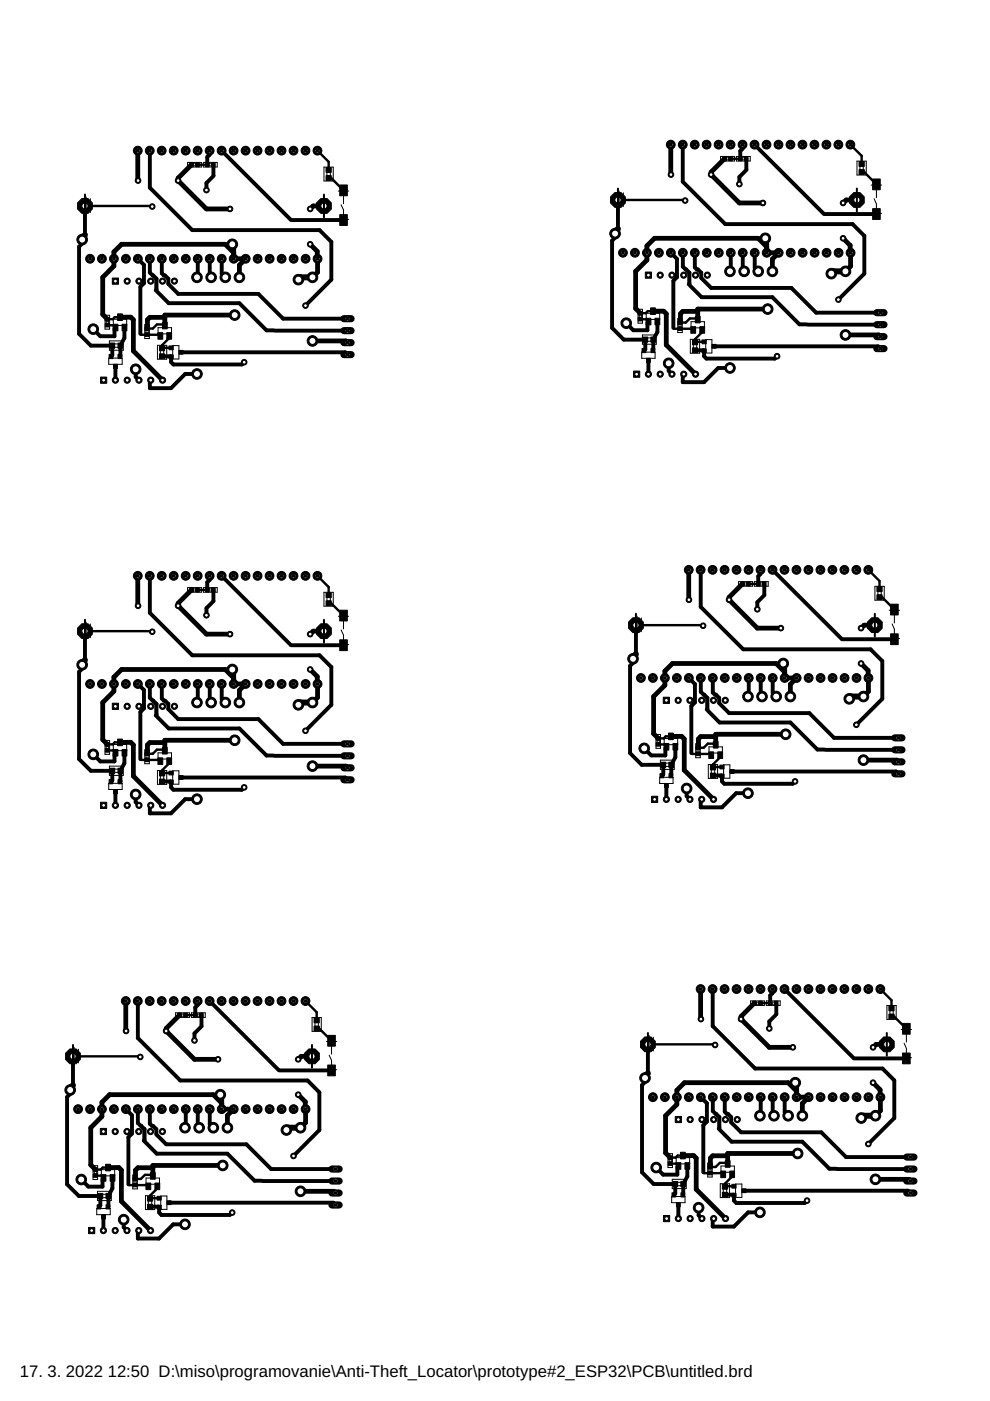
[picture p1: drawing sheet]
<svg xmlns="http://www.w3.org/2000/svg" width="210mm" height="297mm" viewBox="0 0 210 297" stroke-linecap="round" stroke-linejoin="round" font-family="sans-serif">
<defs><g id="words">
<g font-size="3.5">
<text x="4.2" y="291.8">17. 3. 2022</text>
<text x="22.8" y="291.8">12:50 D:\miso\programovanie\Anti-Theft_Locator\prototype#2_ESP32\PCB\untitled.brd</text>
</g>
</g></defs>
<g fill="#000" stroke="#000" stroke-width=".21">
<path d="M40.2 34.5h.8v.9h-.8zM41.5 34.5h.7v.9h-.7zM43.6 34.5h.7v.9h-.7zM44.9 34.5h.7v.9h-.7zM69.1 37.2h1.1v1h-1.1zM69.1 35.5h1.1v1.1h-1.1zM72 39.2h1.6v2.3h-1.6zM153.2 33.2h.8v.9h-.8zM154.5 33.2h.8v.9h-.8zM156.6 33.2h.7v.9h-.7zM157.9 33.2h.7v.9h-.7zM182.1 36h1.1v1h-1.1z"/>
<path d="M182.1 34.3h1.1v1h-1.1zM185 38h1.6v2.2h-1.6zM72 45.5h1.6v2.3h-1.6zM185 44.2h1.6v2.3h-1.6zM22.3 68.6h.9v.7h-.9zM22.3 67.3h.9v.7h-.9zM23.1 75.1h.8v.9h-.8zM23.3 72.7h1v1.1h-1zM24 68.7h1v1.4h-1zM24.1 77.2h.8v.9h-.8zM24.9 66.5h1.1v1.4h-1.1zM25 72.7h1v1.1h-1z"/>
<path d="M25 75.1h.8v.9h-.8zM25.9 68.7h1v1.4h-1zM30.7 70.6h.9v.7h-.9zM30.7 69.3h.9v.7h-.9zM33.5 70.5h1v1.4h-1zM33.8 73.3h1.1v1.1h-1.1zM33.8 75h1.1v1.1h-1.1zM34.4 68.3h1.1v1.4h-1.1zM35.4 70.5h1v1.4h-1zM35.8 73.3h.9v.8h-.9zM35.8 75.2h.9v.9h-.9zM37.9 74.3h.9v.8h-.9z"/>
<path d="M135.3 67.3h.9v.8h-.9zM135.3 66h.9v.8h-.9zM136.1 73.9h.8v.9h-.8zM136.3 71.5h1v1.1h-1zM137 67.5h1v1.4h-1zM137.1 76h.8v.9h-.8zM137.9 65.3h1.1v1.4h-1.1zM138 71.5h1v1.1h-1zM138 73.9h.8v.9h-.8zM138.9 67.5h1v1.4h-1zM143.7 69.3h.9v.8h-.9zM143.7 68h.9v.7h-.9z"/>
<path d="M146.5 69.3h1v1.4h-1zM146.8 72.1h1.1v1h-1.1zM146.8 73.8h1.1v1h-1.1zM147.4 67.1h1v1.4h-1zM148.4 69.3h1v1.4h-1zM148.8 72.1h.9v.8h-.9zM148.8 74h.9v.8h-.9zM150.9 73h.9v.8h-.9zM40.2 124.6h.8v.9h-.8zM41.5 124.6h.7v.9h-.7zM43.6 124.6h.7v.9h-.7zM44.9 124.6h.7v.9h-.7z"/>
<path d="M69.1 127.4h1.1v1h-1.1zM69.1 125.7h1.1v1h-1.1zM72 135.7h1.6v2.2h-1.6zM72 129.4h1.6v2.3h-1.6zM157 123.4h.8v.8h-.8zM158.3 123.4h.8v.8h-.8zM160.4 123.4h.7v.8h-.7zM161.7 123.4h.7v.8h-.7zM185.9 126.1h1.1v1h-1.1zM185.9 124.4h1.1v1h-1.1zM188.8 134.4h1.6v2.3h-1.6zM188.8 128.1h1.6v2.3h-1.6z"/>
<path d="M22.3 158.7h.9v.8h-.9zM22.3 157.5h.9v.7h-.9zM24 158.9h1v1.4h-1zM24.9 156.7h1.1v1.4h-1.1zM25.9 158.9h1v1.4h-1zM30.7 159.4h.9v.8h-.9zM34.4 158.5h1.1v1.4h-1.1zM139.1 157.5h.9v.7h-.9zM139.1 156.2h.9v.7h-.9zM140.8 157.6h1v1.4h-1zM141.7 155.4h1v1.4h-1zM142.7 157.6h1v1.4h-1z"/>
<path d="M147.6 159.5h.8v.7h-.8zM147.6 158.2h.8v.7h-.8zM150.3 159.4h1v1.4h-1zM151.2 157.2h1.1v1.4h-1.1zM152.2 159.4h1v1.4h-1zM23.1 165.3h.8v.9h-.8zM23.3 162.9h1v1.1h-1zM24.1 167.4h.8v.9h-.8zM25 162.9h1v1.1h-1zM25 165.3h.8v.9h-.8zM30.7 160.8h.9v.7h-.9zM33.5 160.7h1v1.4h-1z"/>
<path d="M33.8 163.5h1.1v1h-1.1zM33.8 165.2h1.1v1h-1.1zM35.4 160.7h1v1.4h-1zM35.8 163.5h.9v.8h-.9zM35.8 165.4h.9v.8h-.9zM37.9 164.4h.9v.8h-.9zM139.9 164h.8v.9h-.8zM140.1 161.6h1v1.1h-1zM140.9 166.1h.8v.9h-.8zM141.8 161.6h1v1.1h-1zM141.8 164h.8v.9h-.8zM150.6 162.2h1.1v1h-1.1z"/>
<path d="M150.6 163.9h1.1v1h-1.1zM152.6 162.2h.9v.8h-.9zM152.6 164.1h.9v.8h-.9zM154.7 163.2h.9v.8h-.9zM37.7 214.8h.7v.9h-.7zM39 214.8h.7v.9h-.7zM41 214.8h.8v.9h-.8zM42.4 214.8h.7v.9h-.7zM66.6 217.6h1.1v1h-1.1zM66.6 215.8h1.1v1.1h-1.1zM69.5 219.5h1.6v2.3h-1.6zM159.6 212.2h.7v.9h-.7z"/>
<path d="M160.9 212.2h.7v.9h-.7zM162.9 212.2h.8v.9h-.8zM164.2 212.2h.8v.9h-.8zM188.5 215h1.1v1h-1.1zM188.5 213.3h1.1v1h-1.1zM191.4 217h1.6v2.3h-1.6zM69.5 225.8h1.6v2.3h-1.6zM191.4 223.3h1.6v2.3h-1.6zM19.8 248.9h.9v.7h-.9zM19.8 247.6h.9v.7h-.9zM20.6 255.4h.8v.9h-.8zM20.8 253h1v1.1h-1z"/>
<path d="M21.4 249h1.1v1.4h-1.1zM21.5 257.5h.9v.9h-.9zM22.4 246.8h1v1.4h-1zM22.5 253h1v1.1h-1zM22.5 255.4h.8v.9h-.8zM23.3 249h1.1v1.4h-1.1zM28.2 250.9h.9v.7h-.9zM28.2 249.6h.9v.7h-.9zM30.9 250.8h1.1v1.4h-1.1zM31.3 253.6h1.1v1.1h-1.1zM31.3 255.3h1.1v1h-1.1zM31.9 248.6h1v1.4h-1z"/>
<path d="M32.9 250.8h1v1.4h-1zM33.3 253.6h.9v.8h-.9zM33.3 255.5h.9v.8h-.9zM35.4 254.6h.9v.8h-.9zM141.6 246.4h.9v.7h-.9zM141.6 245.1h.9v.7h-.9zM142.5 252.9h.8v.9h-.8zM142.7 250.5h1v1.1h-1zM143.3 246.5h1.1v1.4h-1.1zM143.4 255h.8v.9h-.8zM144.3 244.3h1v1.4h-1zM144.4 250.5h1v1.1h-1z"/>
<path d="M144.4 252.9h.8v.9h-.8zM145.2 246.5h1v1.4h-1zM150.1 248.4h.9v.7h-.9zM150.1 247.1h.9v.7h-.9zM152.8 248.3h1v1.4h-1zM153.2 251.1h1.1v1h-1.1zM153.2 252.8h1.1v1h-1.1zM153.8 246.1h1v1.4h-1zM154.7 248.3h1v1.4h-1zM155.2 251.1h.9v.8h-.9zM155.2 253h.9v.8h-.9zM157.3 252.1h.9v.8h-.9z"/>
</g>
<g fill="none" stroke="#000" stroke-width=".51">
<path d="M41.9 34.9h2M45.3 37.3l-.3 .2M67.3 31.9l2.4 2.4v1.7M69.7 37.7h.5l2.6 2.7M154.9 33.7h2.1M158.3 36l-.3 .3M180.3 30.7l2.4 2.3v1.8M182.7 36.5h.5l2.6 2.6M18 43.7h14.1l.2 .1M31.8 57.8l1.2 1.4v2.4l.3 .2M61.6 46.5l.1 .2M131 42.4h14.1l.2 .1"/>
<path d="M144.8 56.5l1.2 1.4v2.4l.3 .2M174.6 45.2l.1 .2M22.8 69h1.2l.5 .4-.2 .3M25.4 67.2h-1.1l-.4 .5h-1.1M29.8 70.8l.1 .2h3.8l.3 .2M34.9 69l-.2-.2h-1.4l-.9 .9h-1.2M35.9 71.2v.5l-1.5 1.5v.7l1.9-.2M58 70l.3 .1M135.7 67.7h1.3l.5 .5-.2 .2M138.5 66h-1.2l-.4 .4h-1.2M142.8 69.5l.1 .2h3.8l.3 .3M147.9 67.8l-.2-.3h-1.4l-.9 .9h-1.2"/>
<path d="M148.9 70v.4l-1.5 1.5v.7l1.9-.1M171 68.8h.3M18 133.8h14.1l.2 .1M41.9 125.1h2M45.3 127.4l-.3 .3M61.6 136.7l.1 .1M67.3 122.1l2.4 2.4v1.7M69.7 127.9h.5l2.6 2.6M134.8 132.5h14.1l.2 .2M158.7 123.8h2.1M162.1 126.2l-.3 .2M178.4 135.4l.1 .1"/>
<path d="M184.1 120.8l2.4 2.4v1.7M186.5 126.6h.5l2.6 2.6M22.8 159.1h1.2l.5 .5-.2 .2M25.4 157.4h-1.1l-.4 .4h-1.1M31.8 147.9l1.2 1.4v2.4l.3 .2M34.9 159.2l-.2-.3h-1.4l-.9 .9h-1.2M139.6 157.8h1.2l.5 .5-.2 .2M142.2 156.1h-1.1l-.4 .4h-1.1M146.6 159.7l.1 .2h3.8l.3 .2M148.6 146.7l1.2 1.3v2.4l.3 .3M151.7 157.9l-.2-.2h-1.4l-.9 .8h-1.2M174.8 158.9l.3 .1"/>
<path d="M29.8 161l.1 .1h3.8l.3 .3M35.9 161.4v.4l-1.5 1.5v.7l1.9-.1M58 160.2l.3 .1M152.7 160.1v.4l-1.5 1.6v.6l1.9-.1M39.3 215.2h2.1M42.7 217.6l-.2 .2M64.8 212.2l2.3 2.4v1.7M67.1 218.1h.6l2.6 2.6M161.2 212.7h2.1M164.6 215.1l-.2 .2M186.6 209.7l2.4 2.4v1.7M189 215.5h.6l2.6 2.6"/>
<path d="M15.5 224h14.1l.1 .1M29.2 238.1l1.3 1.4v2.4l.2 .2M59 226.8l.2 .1M137.4 221.4h14.1l.1 .2M151.1 235.6l1.3 1.3v2.4l.2 .2M180.9 224.3l.2 .1M20.2 249.3h1.3l.4 .4-.2 .3M22.9 247.5h-1.1l-.4 .5h-1.2M27.2 251.1l.2 .2h3.8l.3 .2M32.4 249.3l-.2-.2h-1.5l-.8 .9h-1.3M33.4 251.5v.5l-1.6 1.5v.6l1.9-.1M55.5 250.3l.2 .1"/>
<path d="M142.1 246.7h1.3l.4 .5-.2 .2M144.8 245h-1.1l-.4 .4h-1.2M149.1 248.6l.2 .1h3.8l.2 .3M154.3 246.8l-.2-.3h-1.5l-.9 .9h-1.2M155.2 249v.4l-1.5 1.6v.6l1.9-.1M177.4 247.8l.2 .1"/>
</g>
<g fill="none" stroke="#000" stroke-width=".83">
<path d="M31.7 31.9h.1M31.8 31.9v7.9l9 9h27l2.5 2.5v8l-5.5 5.5M44.4 31.9v.9l-.5 .5v1.6M45 37.5l-1.2 1.3v1.5M45.3 34.9v2.4M47 31.9l14.6 14.6M144.8 30.7h.1M144.8 30.7v7.8l9 9h27l2.5 2.5v8l-5.5 5.5M157.4 30.7v.8l-.4 .5v1.7M158 36.3l-1.2 1.2v1.5M158.2 33.7l.1 2.3M160 30.7l14.6 14.5"/>
<path d="M18 43.7v7.4l-1.2 1.2v18.5l2.5 2.5h4.5v2l-.3 .3M29.2 54.9l1.3 1.3v3.8l-.7 .8v10M31.8 54.9v2.9l1.4 1.3v2.3l-.2 .2M34.3 54.9v3.1l1.4 1.1v1.1l2.1 2.1h17l5.2 5.3h13.7M41.9 54.9v3.7l-.1 .2M44.5 54.9v3.6l.3 .3M47 54.9v3.1l.8 .8M61.7 46.7h11.1M131 42.4v7.4l-1.2 1.2v18.5l2.4 2.5h4.6v2l-.3 .3M142.2 53.6l1.3 1.3v3.9l-.7 .7v10M144.8 53.6v2.9l1.4 1.3v2.3l-.2 .2M147.3 53.6v3.1l1.4 1.1v1.1l2.1 2.1h17l5.2 5.3h13.7"/>
<path d="M154.9 53.6v3.8l-.1 .1M157.5 53.6v3.6l.3 .3M160 53.6v3.2l.8 .7M174.7 45.4h11.1M24.3 69.7v1.6h-3l-1.5-1.5M24.5 77.7v2.9M24.5 77.7h.1M26.4 69.4v2.3l-.9 1.6-.1 2.3M28.8 78.3v1.6l.7 .7M33.3 61.8l2.5 2.5h15l5.7 5.7h1.5M34.4 75.5h1.8l.1 1.3 .5 .5h14.5l.5-.5M38.4 74.7h34.8l.5 .5"/>
<path d="M41.8 79.3h-2.5l-3 3h-4.5v-1.5l.2-.2M58.3 70.1h15.4M137.3 68.4v1.6h-3l-1.5-1.5M137.5 76.4v2.9M137.5 76.4h.1M139.4 68.2v2.2l-.9 1.6-.1 2.3M141.8 77v1.6l.7 .7M146.3 60.5l2.5 2.5h15l5.7 5.8h1.5M147.4 74.3h1.8l.1 1.2 .5 .5h14.5l.5-.5M151.4 73.4h34.8l.5 .5M154.8 78h-2.5l-3 3h-4.5v-1.5l.2-.2M171.3 68.8h15.4"/>
<path d="M18 133.8v7.4l-1.2 1.3v18.5l2.5 2.4h4.5v2l-.3 .3M31.7 122.1l.1 7.8 9 9h27l2.5 2.5v8l-5.5 5.5M44.4 122.1v.9l-.5 .4v1.7M45 127.7l-1.2 1.2v1.6M45.3 125.1v2.3M45.3 127.4h.1M47 122.1l14.6 14.6M61.7 136.8h11.1M134.8 132.5v7.4l-1.2 1.3v18.5l2.5 2.5h4.5v2l-.3 .3M148.5 120.8l.1 7.9 9 9h27l2.5 2.5v8l-5.5 5.5M161.2 120.8v.9l-.4 .5v1.6M161.8 126.4l-1.2 1.3v1.5"/>
<path d="M162.1 123.8v2.4M163.8 120.8l14.6 14.6M178.5 135.5h11.1M24.3 159.8v1.6h-3l-1.5-1.5M26.4 159.6v2.2l-.9 1.6-.1 2.3M29.2 145l1.3 1.3v3.9l-.7 .8v10M31.8 145v2.9l1.4 1.3v2.4l-.2 .1M33.3 151.9l2.5 2.6h15l5.7 5.7h1.5M34.3 145v3.1l1.4 1.1v1.1l2.1 2.2h17l5.2 5.2h13.7M41.9 145v3.8l-.1 .1M44.5 145v3.7l.3 .2M47 145v3.2l.8 .7"/>
<path d="M141.1 158.5v1.7h-3l-1.5-1.5M143.2 158.3v2.2l-.9 1.7-.1 2.3M146 143.7l1.3 1.3v3.9l-.7 .8v10M148.6 143.7v3l1.4 1.3v2.3l-.2 .1M150.1 150.7l2.5 2.5h15l5.7 5.7h1.5M151.1 143.7v3.1l1.4 1.2v1.1l2.1 2.1h17l5.2 5.2h13.7M158.7 143.7v3.8l-.1 .2M161.3 143.7v3.7l.3 .3M163.8 143.7v3.2l.8 .8M175.1 159h15.4M24.5 167.8v3M24.5 167.8h.1"/>
<path d="M28.8 168.4v1.7l.7 .7M34.4 165.7h1.8l.1 1.2 .5 .5h14.5l.5-.5M38.4 164.8h34.8l.5 .5M41.8 169.4h-2.5l-3 3h-4.5v-1.5l.2-.1M58.3 160.3h15.4M141.3 166.6v2.9M145.6 167.2v1.6l.7 .7M151.2 164.4h1.8l.1 1.3 .5 .5h14.5l.5-.5M155.2 163.6h34.8l.5 .5M158.6 168.2h-2.5l-3 3h-4.5v-1.5l.2-.2M29.2 212.2v.1M29.2 212.3v7.8l9 9h27l2.5 2.5v8l-5.5 5.5"/>
<path d="M41.9 212.2v.9l-.5 .5v1.6M42.5 217.8l-1.3 1.3v1.5M42.7 215.2v2.4M42.7 217.6h.1M44.4 212.2l14.6 14.6M151.1 209.7v7.9l9 8.9h27l2.5 2.6v7.9l-5.5 5.5M163.8 209.7v.9l-.5 .5v1.6M164.4 215.3l-1.3 1.3v1.5M164.6 212.7v2.4M166.3 209.7l14.6 14.6M15.5 224v7.4l-1.3 1.2v18.5l2.5 2.5h4.6v2l-.3 .3M26.7 235.2l1.3 1.3v3.8l-.8 .8v10"/>
<path d="M29.2 235.2v2.9l1.4 1.3v2.3l-.1 .2M31.8 235.2v3.1l1.3 1.1v1.1l2.1 2.1h17l5.3 5.3h13.6M39.4 235.2v3.7l-.2 .2M41.9 235.2v3.6l.3 .3M44.5 235.2v3.1l.7 .8M59.2 226.9h11.1M137.4 221.4v7.4l-1.3 1.3v18.5l2.5 2.4h4.6v2l-.3 .3M148.6 232.6l1.3 1.3v3.9l-.8 .8v10M151.1 232.6v3l1.4 1.3v2.3l-.1 .1M152.6 239.5l2.5 2.6h15l5.8 5.7h1.5M153.7 232.6v3.1l1.3 1.2v1.1l2.1 2.1h17l5.3 5.2h13.6M161.3 232.6v3.8l-.2 .2"/>
<path d="M163.8 232.6v3.7l.3 .3M166.4 232.6v3.2l.7 .8M181.1 224.4h11.1M21.7 250v1.6h-3l-1.5-1.5M21.9 258v2.9M21.9 258h.1M23.9 249.7l-.1 2.3-.8 1.6-.1 2.3M26.2 258.6v1.6l.7 .7M30.7 242.1l2.5 2.5h15l5.8 5.7h1.5M31.8 255.8h1.8l.1 1.3 .5 .5h14.5l.5-.5M35.8 255h34.9l.4 .5M39.2 259.6h-2.5l-3 3h-4.5v-1.5l.2-.2"/>
<path d="M55.7 250.4h15.4M143.6 247.4v1.6h-3l-1.5-1.5M143.8 255.4v3M145.7 247.2v2.2l-.8 1.6-.1 2.3M148.1 256.1v1.6l.7 .7M153.7 253.3h1.8l.1 1.3 .5 .5h14.5l.5-.5M157.7 252.5h34.8l.5 .4M161.1 257h-2.5l-3 3.1h-4.5v-1.5l.2-.2M177.6 247.9h15.4"/>
</g>
<g fill="none" stroke="#000" stroke-width="1">
<path d="M29.2 31.9l.1 6.4M40.6 34.9l-2.8 2.9v.5l6 6h5M142.2 30.7l.1 6.3M153.6 33.7l-2.8 2.8v.5l6 6h5M49.3 51.8l.3 .3v2.8h2.5l-1.3 1.3v2.6M49.6 53.6l-1.8-1.8h-22l-1.6 1.6v3l-2.4 2.4v7.9l1 1M65.8 51.8l1.5 1.5v4.4l-1 1.1M68.7 43.7h-2.3l-.6 .6M162.3 50.5l.3 .3v2.8h2.5l-1.3 1.3v2.6M162.6 52.3l-1.8-1.8h-22l-1.6 1.6v3l-2.4 2.4v7.9l.9 1M178.8 50.5l1.5 1.5v4.5l-1 1M181.7 42.4h-2.3l-.6 .6"/>
<path d="M25.4 67.2h2.3l.6 .6v6.6l6.2 6.2M34.9 67.3h-3.1l-.5 .5-.1 1.9M49.8 66.8h-14.9v2.2M66.3 72.3h7l.4 .3M138.5 66h2.2l.6 .5v6.6l6.2 6.2M147.9 66h-3.1l-.5 .5-.1 1.9M162.8 65.5h-14.9v2.3M179.3 71h7l.4 .4M29.2 122.1l.1 6.3M40.6 125.1l-2.8 2.8v.5l6 6.1h5M68.7 133.8h-2.3l-.6 .7M146 120.8l.1 6.4"/>
<path d="M157.4 123.8l-2.8 2.8v.6l6 6h5M185.5 132.5h-2.3l-.6 .7M25.4 157.4h2.3l.6 .5v6.6l6.2 6.3M34.9 157.4h-3.1l-.5 .5-.1 1.9M49.3 141.9l.3 .3v2.8h2.5l-1.3 1.3v2.6M49.6 143.7l-1.8-1.8h-22l-1.6 1.7v3l-2.4 2.3v7.9l1 1M49.8 157h-14.9v2.2M65.8 141.9l1.5 1.5v4.5l-1 1M142.2 156.1h2.3l.6 .6v6.6l6.2 6.2M151.7 156.2h-3.1l-.5 .5-.1 1.8M166.1 140.7l.3 .3v2.7h2.5l-1.3 1.4v2.6M166.4 142.5l-1.8-1.8h-22l-1.6 1.6v3l-2.4 2.4v7.9l1 .9"/>
<path d="M166.6 155.7h-14.9v2.2M182.6 140.7l1.5 1.5v4.4l-1 1.1M66.3 162.4h7l.4 .4M183.1 161.2h7l.4 .3M26.7 212.2v6.4M38.1 215.2l-2.9 2.9v.5l6 6h5M148.5 209.7l.1 6.4M159.9 212.7l-2.8 2.8v.6l6 6h5M46.7 232.1l.3 .3v2.8h2.6l-1.4 1.3v2.6M47 233.9l-1.8-1.8h-22l-1.6 1.6v3l-2.4 2.4v7.9l1 1M63.2 232.1l1.5 1.5 .1 4.4-1.1 1.1M66.1 224h-2.2l-.7 .6"/>
<path d="M168.6 229.6l.3 .2v2.8h2.5l-1.3 1.4v2.6M168.9 231.4l-1.8-1.8h-22l-1.6 1.6v3l-2.4 2.4v7.8l1 1M185.1 229.6l1.5 1.5 .1 4.4-1.1 1.1M188 221.4h-2.2l-.7 .7M22.9 247.5h2.3l.5 .6v6.6l6.2 6.2M32.4 247.6h-3.2l-.5 .5-.1 1.9M47.2 247.1h-14.8v2.2M63.7 252.6h7.1l.3 .3M144.8 245h2.3l.5 .6v6.6l6.2 6.2M154.3 245h-3.2l-.5 .6-.1 1.8M169.1 244.6h-14.8v2.2M185.6 250h7.1l.3 .4"/>
</g>
<path d="M18 49.8l-.6 .6v.4M66.3 58.8h-2.5l-.5 .5M131 48.5l-.6 .6v.4M179.3 57.5h-2.5l-.5 .5M18 140l-.6 .5v.4M134.8 138.7l-.6 .6v.4M66.3 148.9h-2.5l-.5 .5M183.1 147.7h-2.5l-.5 .5M15.5 230.1l-.6 .6v.4M63.7 239.1h-2.5l-.5 .5M137.4 227.6l-.6 .6v.4M185.6 236.6h-2.5l-.5 .4" fill="none" stroke="#000" stroke-width="1.3"/>
<circle cx="29.2" cy="31.9" r=".93" fill="#000" stroke="#000" stroke-width=".21"/>
<circle cx="29.2" cy="31.9" r=".51" fill="#fff" stroke="#000" stroke-width=".21"/>
<circle cx="31.7" cy="31.9" r=".93" fill="#000" stroke="#000" stroke-width=".21"/>
<circle cx="31.7" cy="31.9" r=".51" fill="#fff" stroke="#000" stroke-width=".21"/>
<circle cx="34.3" cy="31.9" r=".93" fill="#000" stroke="#000" stroke-width=".21"/>
<circle cx="34.3" cy="31.9" r=".51" fill="#fff" stroke="#000" stroke-width=".21"/>
<circle cx="36.8" cy="31.9" r=".93" fill="#000" stroke="#000" stroke-width=".21"/>
<circle cx="36.8" cy="31.9" r=".51" fill="#fff" stroke="#000" stroke-width=".21"/>
<circle cx="39.4" cy="31.9" r=".93" fill="#000" stroke="#000" stroke-width=".21"/>
<circle cx="39.4" cy="31.9" r=".51" fill="#fff" stroke="#000" stroke-width=".21"/>
<circle cx="41.9" cy="31.9" r=".93" fill="#000" stroke="#000" stroke-width=".21"/>
<circle cx="41.9" cy="31.9" r=".51" fill="#fff" stroke="#000" stroke-width=".21"/>
<circle cx="44.4" cy="31.9" r=".93" fill="#000" stroke="#000" stroke-width=".21"/>
<circle cx="44.4" cy="31.9" r=".51" fill="#fff" stroke="#000" stroke-width=".21"/>
<circle cx="47" cy="31.9" r=".93" fill="#000" stroke="#000" stroke-width=".21"/>
<circle cx="47" cy="31.9" r=".51" fill="#fff" stroke="#000" stroke-width=".21"/>
<circle cx="49.5" cy="31.9" r=".93" fill="#000" stroke="#000" stroke-width=".21"/>
<circle cx="49.5" cy="31.9" r=".51" fill="#fff" stroke="#000" stroke-width=".21"/>
<circle cx="52.1" cy="31.9" r=".93" fill="#000" stroke="#000" stroke-width=".21"/>
<circle cx="52.1" cy="31.9" r=".51" fill="#fff" stroke="#000" stroke-width=".21"/>
<circle cx="54.6" cy="31.9" r=".93" fill="#000" stroke="#000" stroke-width=".21"/>
<circle cx="54.6" cy="31.9" r=".51" fill="#fff" stroke="#000" stroke-width=".21"/>
<circle cx="57.1" cy="31.9" r=".93" fill="#000" stroke="#000" stroke-width=".21"/>
<circle cx="57.1" cy="31.9" r=".51" fill="#fff" stroke="#000" stroke-width=".21"/>
<circle cx="59.7" cy="31.9" r=".93" fill="#000" stroke="#000" stroke-width=".21"/>
<circle cx="59.7" cy="31.9" r=".51" fill="#fff" stroke="#000" stroke-width=".21"/>
<circle cx="62.2" cy="31.9" r=".93" fill="#000" stroke="#000" stroke-width=".21"/>
<circle cx="62.2" cy="31.9" r=".51" fill="#fff" stroke="#000" stroke-width=".21"/>
<circle cx="64.8" cy="31.9" r=".93" fill="#000" stroke="#000" stroke-width=".21"/>
<circle cx="64.8" cy="31.9" r=".51" fill="#fff" stroke="#000" stroke-width=".21"/>
<circle cx="67.3" cy="31.9" r=".93" fill="#000" stroke="#000" stroke-width=".21"/>
<circle cx="67.3" cy="31.9" r=".51" fill="#fff" stroke="#000" stroke-width=".21"/>
<circle cx="19.1" cy="54.9" r=".93" fill="#000" stroke="#000" stroke-width=".21"/>
<circle cx="19.1" cy="54.9" r=".51" fill="#fff" stroke="#000" stroke-width=".21"/>
<circle cx="21.6" cy="54.9" r=".93" fill="#000" stroke="#000" stroke-width=".21"/>
<circle cx="21.6" cy="54.9" r=".51" fill="#fff" stroke="#000" stroke-width=".21"/>
<circle cx="24.2" cy="54.9" r=".93" fill="#000" stroke="#000" stroke-width=".21"/>
<circle cx="24.2" cy="54.9" r=".51" fill="#fff" stroke="#000" stroke-width=".21"/>
<circle cx="26.7" cy="54.9" r=".93" fill="#000" stroke="#000" stroke-width=".21"/>
<circle cx="26.7" cy="54.9" r=".51" fill="#fff" stroke="#000" stroke-width=".21"/>
<circle cx="29.2" cy="54.9" r=".93" fill="#000" stroke="#000" stroke-width=".21"/>
<circle cx="29.2" cy="54.9" r=".51" fill="#fff" stroke="#000" stroke-width=".21"/>
<circle cx="31.8" cy="54.9" r=".93" fill="#000" stroke="#000" stroke-width=".21"/>
<circle cx="31.8" cy="54.9" r=".51" fill="#fff" stroke="#000" stroke-width=".21"/>
<circle cx="34.3" cy="54.9" r=".93" fill="#000" stroke="#000" stroke-width=".21"/>
<circle cx="34.3" cy="54.9" r=".51" fill="#fff" stroke="#000" stroke-width=".21"/>
<circle cx="36.9" cy="54.9" r=".93" fill="#000" stroke="#000" stroke-width=".21"/>
<circle cx="36.9" cy="54.9" r=".51" fill="#fff" stroke="#000" stroke-width=".21"/>
<circle cx="39.4" cy="54.9" r=".93" fill="#000" stroke="#000" stroke-width=".21"/>
<circle cx="39.4" cy="54.9" r=".51" fill="#fff" stroke="#000" stroke-width=".21"/>
<circle cx="41.9" cy="54.9" r=".93" fill="#000" stroke="#000" stroke-width=".21"/>
<circle cx="41.9" cy="54.9" r=".51" fill="#fff" stroke="#000" stroke-width=".21"/>
<circle cx="44.5" cy="54.9" r=".93" fill="#000" stroke="#000" stroke-width=".21"/>
<circle cx="44.5" cy="54.9" r=".51" fill="#fff" stroke="#000" stroke-width=".21"/>
<circle cx="47" cy="54.9" r=".93" fill="#000" stroke="#000" stroke-width=".21"/>
<circle cx="47" cy="54.9" r=".51" fill="#fff" stroke="#000" stroke-width=".21"/>
<circle cx="49.6" cy="54.9" r=".93" fill="#000" stroke="#000" stroke-width=".21"/>
<circle cx="49.6" cy="54.9" r=".51" fill="#fff" stroke="#000" stroke-width=".21"/>
<circle cx="52.1" cy="54.9" r=".93" fill="#000" stroke="#000" stroke-width=".21"/>
<circle cx="52.1" cy="54.9" r=".51" fill="#fff" stroke="#000" stroke-width=".21"/>
<circle cx="54.6" cy="54.9" r=".93" fill="#000" stroke="#000" stroke-width=".21"/>
<circle cx="54.6" cy="54.9" r=".51" fill="#fff" stroke="#000" stroke-width=".21"/>
<circle cx="57.2" cy="54.9" r=".93" fill="#000" stroke="#000" stroke-width=".21"/>
<circle cx="57.2" cy="54.9" r=".51" fill="#fff" stroke="#000" stroke-width=".21"/>
<circle cx="59.7" cy="54.9" r=".93" fill="#000" stroke="#000" stroke-width=".21"/>
<circle cx="59.7" cy="54.9" r=".51" fill="#fff" stroke="#000" stroke-width=".21"/>
<circle cx="62.3" cy="54.9" r=".93" fill="#000" stroke="#000" stroke-width=".21"/>
<circle cx="62.3" cy="54.9" r=".51" fill="#fff" stroke="#000" stroke-width=".21"/>
<circle cx="64.8" cy="54.9" r=".93" fill="#000" stroke="#000" stroke-width=".21"/>
<circle cx="64.8" cy="54.9" r=".51" fill="#fff" stroke="#000" stroke-width=".21"/>
<circle cx="67.3" cy="54.9" r=".93" fill="#000" stroke="#000" stroke-width=".21"/>
<circle cx="67.3" cy="54.9" r=".51" fill="#fff" stroke="#000" stroke-width=".21"/>
<circle cx="37" cy="59.6" r=".66" fill="#000" stroke="#000" stroke-width=".21"/>
<circle cx="37" cy="59.6" r=".4" fill="#fff" stroke="#000" stroke-width=".21"/>
<circle cx="34.5" cy="59.6" r=".66" fill="#000" stroke="#000" stroke-width=".21"/>
<circle cx="34.5" cy="59.6" r=".4" fill="#fff" stroke="#000" stroke-width=".21"/>
<circle cx="32" cy="59.6" r=".66" fill="#000" stroke="#000" stroke-width=".21"/>
<circle cx="32" cy="59.6" r=".4" fill="#fff" stroke="#000" stroke-width=".21"/>
<circle cx="29.5" cy="59.6" r=".66" fill="#000" stroke="#000" stroke-width=".21"/>
<circle cx="29.5" cy="59.6" r=".4" fill="#fff" stroke="#000" stroke-width=".21"/>
<circle cx="27" cy="59.6" r=".66" fill="#000" stroke="#000" stroke-width=".21"/>
<circle cx="27" cy="59.6" r=".4" fill="#fff" stroke="#000" stroke-width=".21"/>
<circle cx="34.5" cy="80.6" r=".66" fill="#000" stroke="#000" stroke-width=".21"/>
<circle cx="34.5" cy="80.6" r=".4" fill="#fff" stroke="#000" stroke-width=".21"/>
<circle cx="32" cy="80.6" r=".66" fill="#000" stroke="#000" stroke-width=".21"/>
<circle cx="32" cy="80.6" r=".4" fill="#fff" stroke="#000" stroke-width=".21"/>
<circle cx="29.5" cy="80.6" r=".66" fill="#000" stroke="#000" stroke-width=".21"/>
<circle cx="29.5" cy="80.6" r=".4" fill="#fff" stroke="#000" stroke-width=".21"/>
<circle cx="27" cy="80.6" r=".66" fill="#000" stroke="#000" stroke-width=".21"/>
<circle cx="27" cy="80.6" r=".4" fill="#fff" stroke="#000" stroke-width=".21"/>
<circle cx="24.5" cy="80.6" r=".66" fill="#000" stroke="#000" stroke-width=".21"/>
<circle cx="24.5" cy="80.6" r=".4" fill="#fff" stroke="#000" stroke-width=".21"/>
<path d="M21.3 79.9h1.3v1.4h-1.3z" fill="#000" stroke="#000" stroke-width=".21"/>
<circle cx="22" cy="80.6" r=".4" fill="#fff" stroke="#000" stroke-width=".21"/>
<path d="M23.8 58.9h1.3v1.4h-1.3z" fill="#000" stroke="#000" stroke-width=".21"/>
<circle cx="24.5" cy="59.6" r=".4" fill="#fff" stroke="#000" stroke-width=".21"/>
<path d="M72.9 67.6h1.5" fill="none" stroke="#000" stroke-width="1.5"/>
<circle cx="73.7" cy="67.6" r=".51" fill="#fff" stroke="#000" stroke-width=".21"/>
<path d="M72.9 70.1h1.5" fill="none" stroke="#000" stroke-width="1.5"/>
<circle cx="73.7" cy="70.1" r=".51" fill="#fff" stroke="#000" stroke-width=".21"/>
<path d="M72.9 72.6h1.5" fill="none" stroke="#000" stroke-width="1.5"/>
<circle cx="73.7" cy="72.6" r=".51" fill="#fff" stroke="#000" stroke-width=".21"/>
<path d="M72.9 75.2h1.5" fill="none" stroke="#000" stroke-width="1.5"/>
<circle cx="73.7" cy="75.2" r=".51" fill="#fff" stroke="#000" stroke-width=".21"/>
<circle cx="68.7" cy="43.7" r="1.7" fill="#000" stroke="#000" stroke-width=".21"/>
<circle cx="68.7" cy="43.7" r=".66" fill="#fff" stroke="#000" stroke-width=".21"/>
<circle cx="18" cy="43.7" r="1.7" fill="#000" stroke="#000" stroke-width=".21"/>
<circle cx="18" cy="43.7" r=".66" fill="#fff" stroke="#000" stroke-width=".21"/>
<circle cx="142.2" cy="30.7" r=".93" fill="#000" stroke="#000" stroke-width=".21"/>
<circle cx="142.2" cy="30.7" r=".51" fill="#fff" stroke="#000" stroke-width=".21"/>
<circle cx="144.8" cy="30.7" r=".93" fill="#000" stroke="#000" stroke-width=".21"/>
<circle cx="144.8" cy="30.7" r=".51" fill="#fff" stroke="#000" stroke-width=".21"/>
<circle cx="147.3" cy="30.7" r=".93" fill="#000" stroke="#000" stroke-width=".21"/>
<circle cx="147.3" cy="30.7" r=".51" fill="#fff" stroke="#000" stroke-width=".21"/>
<circle cx="149.8" cy="30.7" r=".93" fill="#000" stroke="#000" stroke-width=".21"/>
<circle cx="149.8" cy="30.7" r=".51" fill="#fff" stroke="#000" stroke-width=".21"/>
<circle cx="152.4" cy="30.7" r=".93" fill="#000" stroke="#000" stroke-width=".21"/>
<circle cx="152.4" cy="30.7" r=".51" fill="#fff" stroke="#000" stroke-width=".21"/>
<circle cx="154.9" cy="30.7" r=".93" fill="#000" stroke="#000" stroke-width=".21"/>
<circle cx="154.9" cy="30.7" r=".51" fill="#fff" stroke="#000" stroke-width=".21"/>
<circle cx="157.4" cy="30.7" r=".93" fill="#000" stroke="#000" stroke-width=".21"/>
<circle cx="157.4" cy="30.7" r=".51" fill="#fff" stroke="#000" stroke-width=".21"/>
<circle cx="160" cy="30.7" r=".93" fill="#000" stroke="#000" stroke-width=".21"/>
<circle cx="160" cy="30.7" r=".51" fill="#fff" stroke="#000" stroke-width=".21"/>
<circle cx="162.5" cy="30.7" r=".93" fill="#000" stroke="#000" stroke-width=".21"/>
<circle cx="162.5" cy="30.7" r=".51" fill="#fff" stroke="#000" stroke-width=".21"/>
<circle cx="165.1" cy="30.7" r=".93" fill="#000" stroke="#000" stroke-width=".21"/>
<circle cx="165.1" cy="30.7" r=".51" fill="#fff" stroke="#000" stroke-width=".21"/>
<circle cx="167.6" cy="30.7" r=".93" fill="#000" stroke="#000" stroke-width=".21"/>
<circle cx="167.6" cy="30.7" r=".51" fill="#fff" stroke="#000" stroke-width=".21"/>
<circle cx="170.1" cy="30.7" r=".93" fill="#000" stroke="#000" stroke-width=".21"/>
<circle cx="170.1" cy="30.7" r=".51" fill="#fff" stroke="#000" stroke-width=".21"/>
<circle cx="172.7" cy="30.7" r=".93" fill="#000" stroke="#000" stroke-width=".21"/>
<circle cx="172.7" cy="30.7" r=".51" fill="#fff" stroke="#000" stroke-width=".21"/>
<circle cx="175.2" cy="30.7" r=".93" fill="#000" stroke="#000" stroke-width=".21"/>
<circle cx="175.2" cy="30.7" r=".51" fill="#fff" stroke="#000" stroke-width=".21"/>
<circle cx="177.8" cy="30.7" r=".93" fill="#000" stroke="#000" stroke-width=".21"/>
<circle cx="177.8" cy="30.7" r=".51" fill="#fff" stroke="#000" stroke-width=".21"/>
<circle cx="180.3" cy="30.7" r=".93" fill="#000" stroke="#000" stroke-width=".21"/>
<circle cx="180.3" cy="30.7" r=".51" fill="#fff" stroke="#000" stroke-width=".21"/>
<circle cx="132.1" cy="53.6" r=".93" fill="#000" stroke="#000" stroke-width=".21"/>
<circle cx="132.1" cy="53.6" r=".51" fill="#fff" stroke="#000" stroke-width=".21"/>
<circle cx="134.6" cy="53.6" r=".93" fill="#000" stroke="#000" stroke-width=".21"/>
<circle cx="134.6" cy="53.6" r=".51" fill="#fff" stroke="#000" stroke-width=".21"/>
<circle cx="137.2" cy="53.6" r=".93" fill="#000" stroke="#000" stroke-width=".21"/>
<circle cx="137.2" cy="53.6" r=".51" fill="#fff" stroke="#000" stroke-width=".21"/>
<circle cx="139.7" cy="53.6" r=".93" fill="#000" stroke="#000" stroke-width=".21"/>
<circle cx="139.7" cy="53.6" r=".51" fill="#fff" stroke="#000" stroke-width=".21"/>
<circle cx="142.2" cy="53.6" r=".93" fill="#000" stroke="#000" stroke-width=".21"/>
<circle cx="142.2" cy="53.6" r=".51" fill="#fff" stroke="#000" stroke-width=".21"/>
<circle cx="144.8" cy="53.6" r=".93" fill="#000" stroke="#000" stroke-width=".21"/>
<circle cx="144.8" cy="53.6" r=".51" fill="#fff" stroke="#000" stroke-width=".21"/>
<circle cx="147.3" cy="53.6" r=".93" fill="#000" stroke="#000" stroke-width=".21"/>
<circle cx="147.3" cy="53.6" r=".51" fill="#fff" stroke="#000" stroke-width=".21"/>
<circle cx="149.9" cy="53.6" r=".93" fill="#000" stroke="#000" stroke-width=".21"/>
<circle cx="149.9" cy="53.6" r=".51" fill="#fff" stroke="#000" stroke-width=".21"/>
<circle cx="152.4" cy="53.6" r=".93" fill="#000" stroke="#000" stroke-width=".21"/>
<circle cx="152.4" cy="53.6" r=".51" fill="#fff" stroke="#000" stroke-width=".21"/>
<circle cx="154.9" cy="53.6" r=".93" fill="#000" stroke="#000" stroke-width=".21"/>
<circle cx="154.9" cy="53.6" r=".51" fill="#fff" stroke="#000" stroke-width=".21"/>
<circle cx="157.5" cy="53.6" r=".93" fill="#000" stroke="#000" stroke-width=".21"/>
<circle cx="157.5" cy="53.6" r=".51" fill="#fff" stroke="#000" stroke-width=".21"/>
<circle cx="160" cy="53.6" r=".93" fill="#000" stroke="#000" stroke-width=".21"/>
<circle cx="160" cy="53.6" r=".51" fill="#fff" stroke="#000" stroke-width=".21"/>
<circle cx="162.6" cy="53.6" r=".93" fill="#000" stroke="#000" stroke-width=".21"/>
<circle cx="162.6" cy="53.6" r=".51" fill="#fff" stroke="#000" stroke-width=".21"/>
<circle cx="165.1" cy="53.6" r=".93" fill="#000" stroke="#000" stroke-width=".21"/>
<circle cx="165.1" cy="53.6" r=".51" fill="#fff" stroke="#000" stroke-width=".21"/>
<circle cx="167.6" cy="53.6" r=".93" fill="#000" stroke="#000" stroke-width=".21"/>
<circle cx="167.6" cy="53.6" r=".51" fill="#fff" stroke="#000" stroke-width=".21"/>
<circle cx="170.2" cy="53.6" r=".93" fill="#000" stroke="#000" stroke-width=".21"/>
<circle cx="170.2" cy="53.6" r=".51" fill="#fff" stroke="#000" stroke-width=".21"/>
<circle cx="172.7" cy="53.6" r=".93" fill="#000" stroke="#000" stroke-width=".21"/>
<circle cx="172.7" cy="53.6" r=".51" fill="#fff" stroke="#000" stroke-width=".21"/>
<circle cx="175.3" cy="53.6" r=".93" fill="#000" stroke="#000" stroke-width=".21"/>
<circle cx="175.3" cy="53.6" r=".51" fill="#fff" stroke="#000" stroke-width=".21"/>
<circle cx="177.8" cy="53.6" r=".93" fill="#000" stroke="#000" stroke-width=".21"/>
<circle cx="177.8" cy="53.6" r=".51" fill="#fff" stroke="#000" stroke-width=".21"/>
<circle cx="180.3" cy="53.6" r=".93" fill="#000" stroke="#000" stroke-width=".21"/>
<circle cx="180.3" cy="53.6" r=".51" fill="#fff" stroke="#000" stroke-width=".21"/>
<circle cx="150" cy="58.3" r=".66" fill="#000" stroke="#000" stroke-width=".21"/>
<circle cx="150" cy="58.3" r=".4" fill="#fff" stroke="#000" stroke-width=".21"/>
<circle cx="147.5" cy="58.3" r=".66" fill="#000" stroke="#000" stroke-width=".21"/>
<circle cx="147.5" cy="58.3" r=".4" fill="#fff" stroke="#000" stroke-width=".21"/>
<circle cx="145" cy="58.3" r=".66" fill="#000" stroke="#000" stroke-width=".21"/>
<circle cx="145" cy="58.3" r=".4" fill="#fff" stroke="#000" stroke-width=".21"/>
<circle cx="142.5" cy="58.3" r=".66" fill="#000" stroke="#000" stroke-width=".21"/>
<circle cx="142.5" cy="58.3" r=".4" fill="#fff" stroke="#000" stroke-width=".21"/>
<circle cx="140" cy="58.3" r=".66" fill="#000" stroke="#000" stroke-width=".21"/>
<circle cx="140" cy="58.3" r=".4" fill="#fff" stroke="#000" stroke-width=".21"/>
<circle cx="147.5" cy="79.3" r=".66" fill="#000" stroke="#000" stroke-width=".21"/>
<circle cx="147.5" cy="79.3" r=".4" fill="#fff" stroke="#000" stroke-width=".21"/>
<circle cx="145" cy="79.3" r=".66" fill="#000" stroke="#000" stroke-width=".21"/>
<circle cx="145" cy="79.3" r=".4" fill="#fff" stroke="#000" stroke-width=".21"/>
<circle cx="142.5" cy="79.3" r=".66" fill="#000" stroke="#000" stroke-width=".21"/>
<circle cx="142.5" cy="79.3" r=".4" fill="#fff" stroke="#000" stroke-width=".21"/>
<circle cx="140" cy="79.3" r=".66" fill="#000" stroke="#000" stroke-width=".21"/>
<circle cx="140" cy="79.3" r=".4" fill="#fff" stroke="#000" stroke-width=".21"/>
<circle cx="137.5" cy="79.3" r=".66" fill="#000" stroke="#000" stroke-width=".21"/>
<circle cx="137.5" cy="79.3" r=".4" fill="#fff" stroke="#000" stroke-width=".21"/>
<path d="M134.3 78.7h1.3v1.3h-1.3z" fill="#000" stroke="#000" stroke-width=".21"/>
<circle cx="135" cy="79.3" r=".4" fill="#fff" stroke="#000" stroke-width=".21"/>
<path d="M136.8 57.7h1.3v1.3h-1.3z" fill="#000" stroke="#000" stroke-width=".21"/>
<circle cx="137.5" cy="58.3" r=".4" fill="#fff" stroke="#000" stroke-width=".21"/>
<path d="M185.9 66.3h1.5" fill="none" stroke="#000" stroke-width="1.5"/>
<circle cx="186.7" cy="66.3" r=".51" fill="#fff" stroke="#000" stroke-width=".21"/>
<path d="M185.9 68.8h1.5" fill="none" stroke="#000" stroke-width="1.5"/>
<circle cx="186.7" cy="68.8" r=".51" fill="#fff" stroke="#000" stroke-width=".21"/>
<path d="M185.9 71.4h1.5" fill="none" stroke="#000" stroke-width="1.5"/>
<circle cx="186.7" cy="71.4" r=".51" fill="#fff" stroke="#000" stroke-width=".21"/>
<path d="M185.9 73.9h1.5" fill="none" stroke="#000" stroke-width="1.5"/>
<circle cx="186.7" cy="73.9" r=".51" fill="#fff" stroke="#000" stroke-width=".21"/>
<circle cx="181.7" cy="42.4" r="1.7" fill="#000" stroke="#000" stroke-width=".21"/>
<circle cx="181.7" cy="42.4" r=".66" fill="#fff" stroke="#000" stroke-width=".21"/>
<circle cx="131" cy="42.4" r="1.7" fill="#000" stroke="#000" stroke-width=".21"/>
<circle cx="131" cy="42.4" r=".66" fill="#fff" stroke="#000" stroke-width=".21"/>
<circle cx="29.2" cy="122.1" r=".93" fill="#000" stroke="#000" stroke-width=".21"/>
<circle cx="29.2" cy="122.1" r=".51" fill="#fff" stroke="#000" stroke-width=".21"/>
<circle cx="31.7" cy="122.1" r=".93" fill="#000" stroke="#000" stroke-width=".21"/>
<circle cx="31.7" cy="122.1" r=".51" fill="#fff" stroke="#000" stroke-width=".21"/>
<circle cx="34.3" cy="122.1" r=".93" fill="#000" stroke="#000" stroke-width=".21"/>
<circle cx="34.3" cy="122.1" r=".51" fill="#fff" stroke="#000" stroke-width=".21"/>
<circle cx="36.8" cy="122.1" r=".93" fill="#000" stroke="#000" stroke-width=".21"/>
<circle cx="36.8" cy="122.1" r=".51" fill="#fff" stroke="#000" stroke-width=".21"/>
<circle cx="39.4" cy="122.1" r=".93" fill="#000" stroke="#000" stroke-width=".21"/>
<circle cx="39.4" cy="122.1" r=".51" fill="#fff" stroke="#000" stroke-width=".21"/>
<circle cx="41.9" cy="122.1" r=".93" fill="#000" stroke="#000" stroke-width=".21"/>
<circle cx="41.9" cy="122.1" r=".51" fill="#fff" stroke="#000" stroke-width=".21"/>
<circle cx="44.4" cy="122.1" r=".93" fill="#000" stroke="#000" stroke-width=".21"/>
<circle cx="44.4" cy="122.1" r=".51" fill="#fff" stroke="#000" stroke-width=".21"/>
<circle cx="47" cy="122.1" r=".93" fill="#000" stroke="#000" stroke-width=".21"/>
<circle cx="47" cy="122.1" r=".51" fill="#fff" stroke="#000" stroke-width=".21"/>
<circle cx="49.5" cy="122.1" r=".93" fill="#000" stroke="#000" stroke-width=".21"/>
<circle cx="49.5" cy="122.1" r=".51" fill="#fff" stroke="#000" stroke-width=".21"/>
<circle cx="52.1" cy="122.1" r=".93" fill="#000" stroke="#000" stroke-width=".21"/>
<circle cx="52.1" cy="122.1" r=".51" fill="#fff" stroke="#000" stroke-width=".21"/>
<circle cx="54.6" cy="122.1" r=".93" fill="#000" stroke="#000" stroke-width=".21"/>
<circle cx="54.6" cy="122.1" r=".51" fill="#fff" stroke="#000" stroke-width=".21"/>
<circle cx="57.1" cy="122.1" r=".93" fill="#000" stroke="#000" stroke-width=".21"/>
<circle cx="57.1" cy="122.1" r=".51" fill="#fff" stroke="#000" stroke-width=".21"/>
<circle cx="59.7" cy="122.1" r=".93" fill="#000" stroke="#000" stroke-width=".21"/>
<circle cx="59.7" cy="122.1" r=".51" fill="#fff" stroke="#000" stroke-width=".21"/>
<circle cx="62.2" cy="122.1" r=".93" fill="#000" stroke="#000" stroke-width=".21"/>
<circle cx="62.2" cy="122.1" r=".51" fill="#fff" stroke="#000" stroke-width=".21"/>
<circle cx="64.8" cy="122.1" r=".93" fill="#000" stroke="#000" stroke-width=".21"/>
<circle cx="64.8" cy="122.1" r=".51" fill="#fff" stroke="#000" stroke-width=".21"/>
<circle cx="67.3" cy="122.1" r=".93" fill="#000" stroke="#000" stroke-width=".21"/>
<circle cx="67.3" cy="122.1" r=".51" fill="#fff" stroke="#000" stroke-width=".21"/>
<circle cx="19.1" cy="145" r=".93" fill="#000" stroke="#000" stroke-width=".21"/>
<circle cx="19.1" cy="145" r=".51" fill="#fff" stroke="#000" stroke-width=".21"/>
<circle cx="21.6" cy="145" r=".93" fill="#000" stroke="#000" stroke-width=".21"/>
<circle cx="21.6" cy="145" r=".51" fill="#fff" stroke="#000" stroke-width=".21"/>
<circle cx="24.2" cy="145" r=".93" fill="#000" stroke="#000" stroke-width=".21"/>
<circle cx="24.2" cy="145" r=".51" fill="#fff" stroke="#000" stroke-width=".21"/>
<circle cx="26.7" cy="145" r=".93" fill="#000" stroke="#000" stroke-width=".21"/>
<circle cx="26.7" cy="145" r=".51" fill="#fff" stroke="#000" stroke-width=".21"/>
<circle cx="29.2" cy="145" r=".93" fill="#000" stroke="#000" stroke-width=".21"/>
<circle cx="29.2" cy="145" r=".51" fill="#fff" stroke="#000" stroke-width=".21"/>
<circle cx="31.8" cy="145" r=".93" fill="#000" stroke="#000" stroke-width=".21"/>
<circle cx="31.8" cy="145" r=".51" fill="#fff" stroke="#000" stroke-width=".21"/>
<circle cx="34.3" cy="145" r=".93" fill="#000" stroke="#000" stroke-width=".21"/>
<circle cx="34.3" cy="145" r=".51" fill="#fff" stroke="#000" stroke-width=".21"/>
<circle cx="36.9" cy="145" r=".93" fill="#000" stroke="#000" stroke-width=".21"/>
<circle cx="36.9" cy="145" r=".51" fill="#fff" stroke="#000" stroke-width=".21"/>
<circle cx="39.4" cy="145" r=".93" fill="#000" stroke="#000" stroke-width=".21"/>
<circle cx="39.4" cy="145" r=".51" fill="#fff" stroke="#000" stroke-width=".21"/>
<circle cx="41.9" cy="145" r=".93" fill="#000" stroke="#000" stroke-width=".21"/>
<circle cx="41.9" cy="145" r=".51" fill="#fff" stroke="#000" stroke-width=".21"/>
<circle cx="44.5" cy="145" r=".93" fill="#000" stroke="#000" stroke-width=".21"/>
<circle cx="44.5" cy="145" r=".51" fill="#fff" stroke="#000" stroke-width=".21"/>
<circle cx="47" cy="145" r=".93" fill="#000" stroke="#000" stroke-width=".21"/>
<circle cx="47" cy="145" r=".51" fill="#fff" stroke="#000" stroke-width=".21"/>
<circle cx="49.6" cy="145" r=".93" fill="#000" stroke="#000" stroke-width=".21"/>
<circle cx="49.6" cy="145" r=".51" fill="#fff" stroke="#000" stroke-width=".21"/>
<circle cx="52.1" cy="145" r=".93" fill="#000" stroke="#000" stroke-width=".21"/>
<circle cx="52.1" cy="145" r=".51" fill="#fff" stroke="#000" stroke-width=".21"/>
<circle cx="54.6" cy="145" r=".93" fill="#000" stroke="#000" stroke-width=".21"/>
<circle cx="54.6" cy="145" r=".51" fill="#fff" stroke="#000" stroke-width=".21"/>
<circle cx="57.2" cy="145" r=".93" fill="#000" stroke="#000" stroke-width=".21"/>
<circle cx="57.2" cy="145" r=".51" fill="#fff" stroke="#000" stroke-width=".21"/>
<circle cx="59.7" cy="145" r=".93" fill="#000" stroke="#000" stroke-width=".21"/>
<circle cx="59.7" cy="145" r=".51" fill="#fff" stroke="#000" stroke-width=".21"/>
<circle cx="62.3" cy="145" r=".93" fill="#000" stroke="#000" stroke-width=".21"/>
<circle cx="62.3" cy="145" r=".51" fill="#fff" stroke="#000" stroke-width=".21"/>
<circle cx="64.8" cy="145" r=".93" fill="#000" stroke="#000" stroke-width=".21"/>
<circle cx="64.8" cy="145" r=".51" fill="#fff" stroke="#000" stroke-width=".21"/>
<circle cx="67.3" cy="145" r=".93" fill="#000" stroke="#000" stroke-width=".21"/>
<circle cx="67.3" cy="145" r=".51" fill="#fff" stroke="#000" stroke-width=".21"/>
<circle cx="37" cy="149.8" r=".66" fill="#000" stroke="#000" stroke-width=".21"/>
<circle cx="37" cy="149.8" r=".4" fill="#fff" stroke="#000" stroke-width=".21"/>
<circle cx="34.5" cy="149.8" r=".66" fill="#000" stroke="#000" stroke-width=".21"/>
<circle cx="34.5" cy="149.8" r=".4" fill="#fff" stroke="#000" stroke-width=".21"/>
<circle cx="32" cy="149.8" r=".66" fill="#000" stroke="#000" stroke-width=".21"/>
<circle cx="32" cy="149.8" r=".4" fill="#fff" stroke="#000" stroke-width=".21"/>
<circle cx="29.5" cy="149.8" r=".66" fill="#000" stroke="#000" stroke-width=".21"/>
<circle cx="29.5" cy="149.8" r=".4" fill="#fff" stroke="#000" stroke-width=".21"/>
<circle cx="27" cy="149.8" r=".66" fill="#000" stroke="#000" stroke-width=".21"/>
<circle cx="27" cy="149.8" r=".4" fill="#fff" stroke="#000" stroke-width=".21"/>
<circle cx="34.5" cy="170.8" r=".66" fill="#000" stroke="#000" stroke-width=".21"/>
<circle cx="34.5" cy="170.8" r=".4" fill="#fff" stroke="#000" stroke-width=".21"/>
<circle cx="32" cy="170.8" r=".66" fill="#000" stroke="#000" stroke-width=".21"/>
<circle cx="32" cy="170.8" r=".4" fill="#fff" stroke="#000" stroke-width=".21"/>
<circle cx="29.5" cy="170.8" r=".66" fill="#000" stroke="#000" stroke-width=".21"/>
<circle cx="29.5" cy="170.8" r=".4" fill="#fff" stroke="#000" stroke-width=".21"/>
<circle cx="27" cy="170.8" r=".66" fill="#000" stroke="#000" stroke-width=".21"/>
<circle cx="27" cy="170.8" r=".4" fill="#fff" stroke="#000" stroke-width=".21"/>
<circle cx="24.5" cy="170.8" r=".66" fill="#000" stroke="#000" stroke-width=".21"/>
<circle cx="24.5" cy="170.8" r=".4" fill="#fff" stroke="#000" stroke-width=".21"/>
<path d="M21.3 170.1h1.3v1.3h-1.3z" fill="#000" stroke="#000" stroke-width=".21"/>
<circle cx="22" cy="170.8" r=".4" fill="#fff" stroke="#000" stroke-width=".21"/>
<path d="M23.8 149.1h1.3v1.3h-1.3z" fill="#000" stroke="#000" stroke-width=".21"/>
<circle cx="24.5" cy="149.8" r=".4" fill="#fff" stroke="#000" stroke-width=".21"/>
<path d="M72.9 157.7h1.5" fill="none" stroke="#000" stroke-width="1.5"/>
<circle cx="73.7" cy="157.7" r=".51" fill="#fff" stroke="#000" stroke-width=".21"/>
<path d="M72.9 160.3h1.5" fill="none" stroke="#000" stroke-width="1.5"/>
<circle cx="73.7" cy="160.3" r=".51" fill="#fff" stroke="#000" stroke-width=".21"/>
<path d="M72.9 162.8h1.5" fill="none" stroke="#000" stroke-width="1.5"/>
<circle cx="73.7" cy="162.8" r=".51" fill="#fff" stroke="#000" stroke-width=".21"/>
<path d="M72.9 165.3h1.5" fill="none" stroke="#000" stroke-width="1.5"/>
<circle cx="73.7" cy="165.3" r=".51" fill="#fff" stroke="#000" stroke-width=".21"/>
<circle cx="68.7" cy="133.8" r="1.7" fill="#000" stroke="#000" stroke-width=".21"/>
<circle cx="68.7" cy="133.8" r=".66" fill="#fff" stroke="#000" stroke-width=".21"/>
<circle cx="18" cy="133.8" r="1.7" fill="#000" stroke="#000" stroke-width=".21"/>
<circle cx="18" cy="133.8" r=".66" fill="#fff" stroke="#000" stroke-width=".21"/>
<circle cx="146" cy="120.8" r=".93" fill="#000" stroke="#000" stroke-width=".21"/>
<circle cx="146" cy="120.8" r=".51" fill="#fff" stroke="#000" stroke-width=".21"/>
<circle cx="148.5" cy="120.8" r=".93" fill="#000" stroke="#000" stroke-width=".21"/>
<circle cx="148.5" cy="120.8" r=".51" fill="#fff" stroke="#000" stroke-width=".21"/>
<circle cx="151.1" cy="120.8" r=".93" fill="#000" stroke="#000" stroke-width=".21"/>
<circle cx="151.1" cy="120.8" r=".51" fill="#fff" stroke="#000" stroke-width=".21"/>
<circle cx="153.6" cy="120.8" r=".93" fill="#000" stroke="#000" stroke-width=".21"/>
<circle cx="153.6" cy="120.8" r=".51" fill="#fff" stroke="#000" stroke-width=".21"/>
<circle cx="156.2" cy="120.8" r=".93" fill="#000" stroke="#000" stroke-width=".21"/>
<circle cx="156.2" cy="120.8" r=".51" fill="#fff" stroke="#000" stroke-width=".21"/>
<circle cx="158.7" cy="120.8" r=".93" fill="#000" stroke="#000" stroke-width=".21"/>
<circle cx="158.7" cy="120.8" r=".51" fill="#fff" stroke="#000" stroke-width=".21"/>
<circle cx="161.2" cy="120.8" r=".93" fill="#000" stroke="#000" stroke-width=".21"/>
<circle cx="161.2" cy="120.8" r=".51" fill="#fff" stroke="#000" stroke-width=".21"/>
<circle cx="163.8" cy="120.8" r=".93" fill="#000" stroke="#000" stroke-width=".21"/>
<circle cx="163.8" cy="120.8" r=".51" fill="#fff" stroke="#000" stroke-width=".21"/>
<circle cx="166.3" cy="120.8" r=".93" fill="#000" stroke="#000" stroke-width=".21"/>
<circle cx="166.3" cy="120.8" r=".51" fill="#fff" stroke="#000" stroke-width=".21"/>
<circle cx="168.9" cy="120.8" r=".93" fill="#000" stroke="#000" stroke-width=".21"/>
<circle cx="168.9" cy="120.8" r=".51" fill="#fff" stroke="#000" stroke-width=".21"/>
<circle cx="171.4" cy="120.8" r=".93" fill="#000" stroke="#000" stroke-width=".21"/>
<circle cx="171.4" cy="120.8" r=".51" fill="#fff" stroke="#000" stroke-width=".21"/>
<circle cx="173.9" cy="120.8" r=".93" fill="#000" stroke="#000" stroke-width=".21"/>
<circle cx="173.9" cy="120.8" r=".51" fill="#fff" stroke="#000" stroke-width=".21"/>
<circle cx="176.5" cy="120.8" r=".93" fill="#000" stroke="#000" stroke-width=".21"/>
<circle cx="176.5" cy="120.8" r=".51" fill="#fff" stroke="#000" stroke-width=".21"/>
<circle cx="179" cy="120.8" r=".93" fill="#000" stroke="#000" stroke-width=".21"/>
<circle cx="179" cy="120.8" r=".51" fill="#fff" stroke="#000" stroke-width=".21"/>
<circle cx="181.6" cy="120.8" r=".93" fill="#000" stroke="#000" stroke-width=".21"/>
<circle cx="181.6" cy="120.8" r=".51" fill="#fff" stroke="#000" stroke-width=".21"/>
<circle cx="184.1" cy="120.8" r=".93" fill="#000" stroke="#000" stroke-width=".21"/>
<circle cx="184.1" cy="120.8" r=".51" fill="#fff" stroke="#000" stroke-width=".21"/>
<circle cx="135.9" cy="143.7" r=".93" fill="#000" stroke="#000" stroke-width=".21"/>
<circle cx="135.9" cy="143.7" r=".51" fill="#fff" stroke="#000" stroke-width=".21"/>
<circle cx="138.4" cy="143.7" r=".93" fill="#000" stroke="#000" stroke-width=".21"/>
<circle cx="138.4" cy="143.7" r=".51" fill="#fff" stroke="#000" stroke-width=".21"/>
<circle cx="141" cy="143.7" r=".93" fill="#000" stroke="#000" stroke-width=".21"/>
<circle cx="141" cy="143.7" r=".51" fill="#fff" stroke="#000" stroke-width=".21"/>
<circle cx="143.5" cy="143.7" r=".93" fill="#000" stroke="#000" stroke-width=".21"/>
<circle cx="143.5" cy="143.7" r=".51" fill="#fff" stroke="#000" stroke-width=".21"/>
<circle cx="146" cy="143.7" r=".93" fill="#000" stroke="#000" stroke-width=".21"/>
<circle cx="146" cy="143.7" r=".51" fill="#fff" stroke="#000" stroke-width=".21"/>
<circle cx="148.6" cy="143.7" r=".93" fill="#000" stroke="#000" stroke-width=".21"/>
<circle cx="148.6" cy="143.7" r=".51" fill="#fff" stroke="#000" stroke-width=".21"/>
<circle cx="151.1" cy="143.7" r=".93" fill="#000" stroke="#000" stroke-width=".21"/>
<circle cx="151.1" cy="143.7" r=".51" fill="#fff" stroke="#000" stroke-width=".21"/>
<circle cx="153.7" cy="143.7" r=".93" fill="#000" stroke="#000" stroke-width=".21"/>
<circle cx="153.7" cy="143.7" r=".51" fill="#fff" stroke="#000" stroke-width=".21"/>
<circle cx="156.2" cy="143.7" r=".93" fill="#000" stroke="#000" stroke-width=".21"/>
<circle cx="156.2" cy="143.7" r=".51" fill="#fff" stroke="#000" stroke-width=".21"/>
<circle cx="158.7" cy="143.7" r=".93" fill="#000" stroke="#000" stroke-width=".21"/>
<circle cx="158.7" cy="143.7" r=".51" fill="#fff" stroke="#000" stroke-width=".21"/>
<circle cx="161.3" cy="143.7" r=".93" fill="#000" stroke="#000" stroke-width=".21"/>
<circle cx="161.3" cy="143.7" r=".51" fill="#fff" stroke="#000" stroke-width=".21"/>
<circle cx="163.8" cy="143.7" r=".93" fill="#000" stroke="#000" stroke-width=".21"/>
<circle cx="163.8" cy="143.7" r=".51" fill="#fff" stroke="#000" stroke-width=".21"/>
<circle cx="166.4" cy="143.7" r=".93" fill="#000" stroke="#000" stroke-width=".21"/>
<circle cx="166.4" cy="143.7" r=".51" fill="#fff" stroke="#000" stroke-width=".21"/>
<circle cx="168.9" cy="143.7" r=".93" fill="#000" stroke="#000" stroke-width=".21"/>
<circle cx="168.9" cy="143.7" r=".51" fill="#fff" stroke="#000" stroke-width=".21"/>
<circle cx="171.4" cy="143.7" r=".93" fill="#000" stroke="#000" stroke-width=".21"/>
<circle cx="171.4" cy="143.7" r=".51" fill="#fff" stroke="#000" stroke-width=".21"/>
<circle cx="174" cy="143.7" r=".93" fill="#000" stroke="#000" stroke-width=".21"/>
<circle cx="174" cy="143.7" r=".51" fill="#fff" stroke="#000" stroke-width=".21"/>
<circle cx="176.5" cy="143.7" r=".93" fill="#000" stroke="#000" stroke-width=".21"/>
<circle cx="176.5" cy="143.7" r=".51" fill="#fff" stroke="#000" stroke-width=".21"/>
<circle cx="179.1" cy="143.7" r=".93" fill="#000" stroke="#000" stroke-width=".21"/>
<circle cx="179.1" cy="143.7" r=".51" fill="#fff" stroke="#000" stroke-width=".21"/>
<circle cx="181.6" cy="143.7" r=".93" fill="#000" stroke="#000" stroke-width=".21"/>
<circle cx="181.6" cy="143.7" r=".51" fill="#fff" stroke="#000" stroke-width=".21"/>
<circle cx="184.1" cy="143.7" r=".93" fill="#000" stroke="#000" stroke-width=".21"/>
<circle cx="184.1" cy="143.7" r=".51" fill="#fff" stroke="#000" stroke-width=".21"/>
<circle cx="153.8" cy="148.5" r=".66" fill="#000" stroke="#000" stroke-width=".21"/>
<circle cx="153.8" cy="148.5" r=".4" fill="#fff" stroke="#000" stroke-width=".21"/>
<circle cx="151.3" cy="148.5" r=".66" fill="#000" stroke="#000" stroke-width=".21"/>
<circle cx="151.3" cy="148.5" r=".4" fill="#fff" stroke="#000" stroke-width=".21"/>
<circle cx="148.8" cy="148.5" r=".66" fill="#000" stroke="#000" stroke-width=".21"/>
<circle cx="148.8" cy="148.5" r=".4" fill="#fff" stroke="#000" stroke-width=".21"/>
<circle cx="146.3" cy="148.5" r=".66" fill="#000" stroke="#000" stroke-width=".21"/>
<circle cx="146.3" cy="148.5" r=".4" fill="#fff" stroke="#000" stroke-width=".21"/>
<circle cx="143.8" cy="148.5" r=".66" fill="#000" stroke="#000" stroke-width=".21"/>
<circle cx="143.8" cy="148.5" r=".4" fill="#fff" stroke="#000" stroke-width=".21"/>
<circle cx="151.3" cy="169.5" r=".66" fill="#000" stroke="#000" stroke-width=".21"/>
<circle cx="151.3" cy="169.5" r=".4" fill="#fff" stroke="#000" stroke-width=".21"/>
<circle cx="148.8" cy="169.5" r=".66" fill="#000" stroke="#000" stroke-width=".21"/>
<circle cx="148.8" cy="169.5" r=".4" fill="#fff" stroke="#000" stroke-width=".21"/>
<circle cx="146.3" cy="169.5" r=".66" fill="#000" stroke="#000" stroke-width=".21"/>
<circle cx="146.3" cy="169.5" r=".4" fill="#fff" stroke="#000" stroke-width=".21"/>
<circle cx="143.8" cy="169.5" r=".66" fill="#000" stroke="#000" stroke-width=".21"/>
<circle cx="143.8" cy="169.5" r=".4" fill="#fff" stroke="#000" stroke-width=".21"/>
<circle cx="141.3" cy="169.5" r=".66" fill="#000" stroke="#000" stroke-width=".21"/>
<circle cx="141.3" cy="169.5" r=".4" fill="#fff" stroke="#000" stroke-width=".21"/>
<path d="M138.1 168.8h1.3v1.3h-1.3z" fill="#000" stroke="#000" stroke-width=".21"/>
<circle cx="138.8" cy="169.5" r=".4" fill="#fff" stroke="#000" stroke-width=".21"/>
<path d="M140.6 147.8h1.3v1.3h-1.3z" fill="#000" stroke="#000" stroke-width=".21"/>
<circle cx="141.3" cy="148.5" r=".4" fill="#fff" stroke="#000" stroke-width=".21"/>
<path d="M189.7 156.4h1.5" fill="none" stroke="#000" stroke-width="1.5"/>
<circle cx="190.5" cy="156.4" r=".51" fill="#fff" stroke="#000" stroke-width=".21"/>
<path d="M189.7 159h1.5" fill="none" stroke="#000" stroke-width="1.5"/>
<circle cx="190.5" cy="159" r=".51" fill="#fff" stroke="#000" stroke-width=".21"/>
<path d="M189.7 161.5h1.5" fill="none" stroke="#000" stroke-width="1.5"/>
<circle cx="190.5" cy="161.5" r=".51" fill="#fff" stroke="#000" stroke-width=".21"/>
<path d="M189.7 164.1h1.5" fill="none" stroke="#000" stroke-width="1.5"/>
<circle cx="190.5" cy="164.1" r=".51" fill="#fff" stroke="#000" stroke-width=".21"/>
<circle cx="185.5" cy="132.5" r="1.7" fill="#000" stroke="#000" stroke-width=".21"/>
<circle cx="185.5" cy="132.5" r=".66" fill="#fff" stroke="#000" stroke-width=".21"/>
<circle cx="134.8" cy="132.5" r="1.7" fill="#000" stroke="#000" stroke-width=".21"/>
<circle cx="134.8" cy="132.5" r=".66" fill="#fff" stroke="#000" stroke-width=".21"/>
<circle cx="26.7" cy="212.2" r=".93" fill="#000" stroke="#000" stroke-width=".21"/>
<circle cx="26.7" cy="212.2" r=".51" fill="#fff" stroke="#000" stroke-width=".21"/>
<circle cx="29.2" cy="212.2" r=".93" fill="#000" stroke="#000" stroke-width=".21"/>
<circle cx="29.2" cy="212.2" r=".51" fill="#fff" stroke="#000" stroke-width=".21"/>
<circle cx="31.7" cy="212.2" r=".93" fill="#000" stroke="#000" stroke-width=".21"/>
<circle cx="31.7" cy="212.2" r=".51" fill="#fff" stroke="#000" stroke-width=".21"/>
<circle cx="34.3" cy="212.2" r=".93" fill="#000" stroke="#000" stroke-width=".21"/>
<circle cx="34.3" cy="212.2" r=".51" fill="#fff" stroke="#000" stroke-width=".21"/>
<circle cx="36.8" cy="212.2" r=".93" fill="#000" stroke="#000" stroke-width=".21"/>
<circle cx="36.8" cy="212.2" r=".51" fill="#fff" stroke="#000" stroke-width=".21"/>
<circle cx="39.4" cy="212.2" r=".93" fill="#000" stroke="#000" stroke-width=".21"/>
<circle cx="39.4" cy="212.2" r=".51" fill="#fff" stroke="#000" stroke-width=".21"/>
<circle cx="41.9" cy="212.2" r=".93" fill="#000" stroke="#000" stroke-width=".21"/>
<circle cx="41.9" cy="212.2" r=".51" fill="#fff" stroke="#000" stroke-width=".21"/>
<circle cx="44.4" cy="212.2" r=".93" fill="#000" stroke="#000" stroke-width=".21"/>
<circle cx="44.4" cy="212.2" r=".51" fill="#fff" stroke="#000" stroke-width=".21"/>
<circle cx="47" cy="212.2" r=".93" fill="#000" stroke="#000" stroke-width=".21"/>
<circle cx="47" cy="212.2" r=".51" fill="#fff" stroke="#000" stroke-width=".21"/>
<circle cx="49.5" cy="212.2" r=".93" fill="#000" stroke="#000" stroke-width=".21"/>
<circle cx="49.5" cy="212.2" r=".51" fill="#fff" stroke="#000" stroke-width=".21"/>
<circle cx="52.1" cy="212.2" r=".93" fill="#000" stroke="#000" stroke-width=".21"/>
<circle cx="52.1" cy="212.2" r=".51" fill="#fff" stroke="#000" stroke-width=".21"/>
<circle cx="54.6" cy="212.2" r=".93" fill="#000" stroke="#000" stroke-width=".21"/>
<circle cx="54.6" cy="212.2" r=".51" fill="#fff" stroke="#000" stroke-width=".21"/>
<circle cx="57.1" cy="212.2" r=".93" fill="#000" stroke="#000" stroke-width=".21"/>
<circle cx="57.1" cy="212.2" r=".51" fill="#fff" stroke="#000" stroke-width=".21"/>
<circle cx="59.7" cy="212.2" r=".93" fill="#000" stroke="#000" stroke-width=".21"/>
<circle cx="59.7" cy="212.2" r=".51" fill="#fff" stroke="#000" stroke-width=".21"/>
<circle cx="62.2" cy="212.2" r=".93" fill="#000" stroke="#000" stroke-width=".21"/>
<circle cx="62.2" cy="212.2" r=".51" fill="#fff" stroke="#000" stroke-width=".21"/>
<circle cx="64.8" cy="212.2" r=".93" fill="#000" stroke="#000" stroke-width=".21"/>
<circle cx="64.8" cy="212.2" r=".51" fill="#fff" stroke="#000" stroke-width=".21"/>
<circle cx="16.6" cy="235.2" r=".93" fill="#000" stroke="#000" stroke-width=".21"/>
<circle cx="16.6" cy="235.2" r=".51" fill="#fff" stroke="#000" stroke-width=".21"/>
<circle cx="19.1" cy="235.2" r=".93" fill="#000" stroke="#000" stroke-width=".21"/>
<circle cx="19.1" cy="235.2" r=".51" fill="#fff" stroke="#000" stroke-width=".21"/>
<circle cx="21.6" cy="235.2" r=".93" fill="#000" stroke="#000" stroke-width=".21"/>
<circle cx="21.6" cy="235.2" r=".51" fill="#fff" stroke="#000" stroke-width=".21"/>
<circle cx="24.2" cy="235.2" r=".93" fill="#000" stroke="#000" stroke-width=".21"/>
<circle cx="24.2" cy="235.2" r=".51" fill="#fff" stroke="#000" stroke-width=".21"/>
<circle cx="26.7" cy="235.2" r=".93" fill="#000" stroke="#000" stroke-width=".21"/>
<circle cx="26.7" cy="235.2" r=".51" fill="#fff" stroke="#000" stroke-width=".21"/>
<circle cx="29.2" cy="235.2" r=".93" fill="#000" stroke="#000" stroke-width=".21"/>
<circle cx="29.2" cy="235.2" r=".51" fill="#fff" stroke="#000" stroke-width=".21"/>
<circle cx="31.8" cy="235.2" r=".93" fill="#000" stroke="#000" stroke-width=".21"/>
<circle cx="31.8" cy="235.2" r=".51" fill="#fff" stroke="#000" stroke-width=".21"/>
<circle cx="34.3" cy="235.2" r=".93" fill="#000" stroke="#000" stroke-width=".21"/>
<circle cx="34.3" cy="235.2" r=".51" fill="#fff" stroke="#000" stroke-width=".21"/>
<circle cx="36.9" cy="235.2" r=".93" fill="#000" stroke="#000" stroke-width=".21"/>
<circle cx="36.9" cy="235.2" r=".51" fill="#fff" stroke="#000" stroke-width=".21"/>
<circle cx="39.4" cy="235.2" r=".93" fill="#000" stroke="#000" stroke-width=".21"/>
<circle cx="39.4" cy="235.2" r=".51" fill="#fff" stroke="#000" stroke-width=".21"/>
<circle cx="41.9" cy="235.2" r=".93" fill="#000" stroke="#000" stroke-width=".21"/>
<circle cx="41.9" cy="235.2" r=".51" fill="#fff" stroke="#000" stroke-width=".21"/>
<circle cx="44.5" cy="235.2" r=".93" fill="#000" stroke="#000" stroke-width=".21"/>
<circle cx="44.5" cy="235.2" r=".51" fill="#fff" stroke="#000" stroke-width=".21"/>
<circle cx="47" cy="235.2" r=".93" fill="#000" stroke="#000" stroke-width=".21"/>
<circle cx="47" cy="235.2" r=".51" fill="#fff" stroke="#000" stroke-width=".21"/>
<circle cx="49.6" cy="235.2" r=".93" fill="#000" stroke="#000" stroke-width=".21"/>
<circle cx="49.6" cy="235.2" r=".51" fill="#fff" stroke="#000" stroke-width=".21"/>
<circle cx="52.1" cy="235.2" r=".93" fill="#000" stroke="#000" stroke-width=".21"/>
<circle cx="52.1" cy="235.2" r=".51" fill="#fff" stroke="#000" stroke-width=".21"/>
<circle cx="54.6" cy="235.2" r=".93" fill="#000" stroke="#000" stroke-width=".21"/>
<circle cx="54.6" cy="235.2" r=".51" fill="#fff" stroke="#000" stroke-width=".21"/>
<circle cx="57.2" cy="235.2" r=".93" fill="#000" stroke="#000" stroke-width=".21"/>
<circle cx="57.2" cy="235.2" r=".51" fill="#fff" stroke="#000" stroke-width=".21"/>
<circle cx="59.7" cy="235.2" r=".93" fill="#000" stroke="#000" stroke-width=".21"/>
<circle cx="59.7" cy="235.2" r=".51" fill="#fff" stroke="#000" stroke-width=".21"/>
<circle cx="62.3" cy="235.2" r=".93" fill="#000" stroke="#000" stroke-width=".21"/>
<circle cx="62.3" cy="235.2" r=".51" fill="#fff" stroke="#000" stroke-width=".21"/>
<circle cx="64.8" cy="235.2" r=".93" fill="#000" stroke="#000" stroke-width=".21"/>
<circle cx="64.8" cy="235.2" r=".51" fill="#fff" stroke="#000" stroke-width=".21"/>
<circle cx="34.4" cy="239.9" r=".66" fill="#000" stroke="#000" stroke-width=".21"/>
<circle cx="34.4" cy="239.9" r=".4" fill="#fff" stroke="#000" stroke-width=".21"/>
<circle cx="31.9" cy="239.9" r=".66" fill="#000" stroke="#000" stroke-width=".21"/>
<circle cx="31.9" cy="239.9" r=".4" fill="#fff" stroke="#000" stroke-width=".21"/>
<circle cx="29.4" cy="239.9" r=".66" fill="#000" stroke="#000" stroke-width=".21"/>
<circle cx="29.4" cy="239.9" r=".4" fill="#fff" stroke="#000" stroke-width=".21"/>
<circle cx="26.9" cy="239.9" r=".66" fill="#000" stroke="#000" stroke-width=".21"/>
<circle cx="26.9" cy="239.9" r=".4" fill="#fff" stroke="#000" stroke-width=".21"/>
<circle cx="24.4" cy="239.9" r=".66" fill="#000" stroke="#000" stroke-width=".21"/>
<circle cx="24.4" cy="239.9" r=".4" fill="#fff" stroke="#000" stroke-width=".21"/>
<circle cx="31.9" cy="260.9" r=".66" fill="#000" stroke="#000" stroke-width=".21"/>
<circle cx="31.9" cy="260.9" r=".4" fill="#fff" stroke="#000" stroke-width=".21"/>
<circle cx="29.4" cy="260.9" r=".66" fill="#000" stroke="#000" stroke-width=".21"/>
<circle cx="29.4" cy="260.9" r=".4" fill="#fff" stroke="#000" stroke-width=".21"/>
<circle cx="26.9" cy="260.9" r=".66" fill="#000" stroke="#000" stroke-width=".21"/>
<circle cx="26.9" cy="260.9" r=".4" fill="#fff" stroke="#000" stroke-width=".21"/>
<circle cx="24.4" cy="260.9" r=".66" fill="#000" stroke="#000" stroke-width=".21"/>
<circle cx="24.4" cy="260.9" r=".4" fill="#fff" stroke="#000" stroke-width=".21"/>
<circle cx="21.9" cy="260.9" r=".66" fill="#000" stroke="#000" stroke-width=".21"/>
<circle cx="21.9" cy="260.9" r=".4" fill="#fff" stroke="#000" stroke-width=".21"/>
<path d="M18.8 260.2h1.3v1.4h-1.3z" fill="#000" stroke="#000" stroke-width=".21"/>
<circle cx="19.4" cy="260.9" r=".4" fill="#fff" stroke="#000" stroke-width=".21"/>
<path d="M21.3 239.2h1.3v1.4h-1.3z" fill="#000" stroke="#000" stroke-width=".21"/>
<circle cx="21.9" cy="239.9" r=".4" fill="#fff" stroke="#000" stroke-width=".21"/>
<path d="M70.4 247.9h1.5" fill="none" stroke="#000" stroke-width="1.5"/>
<circle cx="71.1" cy="247.9" r=".51" fill="#fff" stroke="#000" stroke-width=".21"/>
<path d="M70.4 250.4h1.5" fill="none" stroke="#000" stroke-width="1.5"/>
<circle cx="71.1" cy="250.4" r=".51" fill="#fff" stroke="#000" stroke-width=".21"/>
<path d="M70.4 252.9h1.5" fill="none" stroke="#000" stroke-width="1.5"/>
<circle cx="71.1" cy="252.9" r=".51" fill="#fff" stroke="#000" stroke-width=".21"/>
<path d="M70.4 255.5h1.5" fill="none" stroke="#000" stroke-width="1.5"/>
<circle cx="71.1" cy="255.5" r=".51" fill="#fff" stroke="#000" stroke-width=".21"/>
<circle cx="66.1" cy="224" r="1.7" fill="#000" stroke="#000" stroke-width=".21"/>
<circle cx="66.1" cy="224" r=".66" fill="#fff" stroke="#000" stroke-width=".21"/>
<circle cx="15.5" cy="224" r="1.7" fill="#000" stroke="#000" stroke-width=".21"/>
<circle cx="15.5" cy="224" r=".66" fill="#fff" stroke="#000" stroke-width=".21"/>
<circle cx="148.5" cy="209.7" r=".93" fill="#000" stroke="#000" stroke-width=".21"/>
<circle cx="148.5" cy="209.7" r=".51" fill="#fff" stroke="#000" stroke-width=".21"/>
<circle cx="151.1" cy="209.7" r=".93" fill="#000" stroke="#000" stroke-width=".21"/>
<circle cx="151.1" cy="209.7" r=".51" fill="#fff" stroke="#000" stroke-width=".21"/>
<circle cx="153.6" cy="209.7" r=".93" fill="#000" stroke="#000" stroke-width=".21"/>
<circle cx="153.6" cy="209.7" r=".51" fill="#fff" stroke="#000" stroke-width=".21"/>
<circle cx="156.2" cy="209.7" r=".93" fill="#000" stroke="#000" stroke-width=".21"/>
<circle cx="156.2" cy="209.7" r=".51" fill="#fff" stroke="#000" stroke-width=".21"/>
<circle cx="158.7" cy="209.7" r=".93" fill="#000" stroke="#000" stroke-width=".21"/>
<circle cx="158.7" cy="209.7" r=".51" fill="#fff" stroke="#000" stroke-width=".21"/>
<circle cx="161.2" cy="209.7" r=".93" fill="#000" stroke="#000" stroke-width=".21"/>
<circle cx="161.2" cy="209.7" r=".51" fill="#fff" stroke="#000" stroke-width=".21"/>
<circle cx="163.8" cy="209.7" r=".93" fill="#000" stroke="#000" stroke-width=".21"/>
<circle cx="163.8" cy="209.7" r=".51" fill="#fff" stroke="#000" stroke-width=".21"/>
<circle cx="166.3" cy="209.7" r=".93" fill="#000" stroke="#000" stroke-width=".21"/>
<circle cx="166.3" cy="209.7" r=".51" fill="#fff" stroke="#000" stroke-width=".21"/>
<circle cx="168.9" cy="209.7" r=".93" fill="#000" stroke="#000" stroke-width=".21"/>
<circle cx="168.9" cy="209.7" r=".51" fill="#fff" stroke="#000" stroke-width=".21"/>
<circle cx="171.4" cy="209.7" r=".93" fill="#000" stroke="#000" stroke-width=".21"/>
<circle cx="171.4" cy="209.7" r=".51" fill="#fff" stroke="#000" stroke-width=".21"/>
<circle cx="173.9" cy="209.7" r=".93" fill="#000" stroke="#000" stroke-width=".21"/>
<circle cx="173.9" cy="209.7" r=".51" fill="#fff" stroke="#000" stroke-width=".21"/>
<circle cx="176.5" cy="209.7" r=".93" fill="#000" stroke="#000" stroke-width=".21"/>
<circle cx="176.5" cy="209.7" r=".51" fill="#fff" stroke="#000" stroke-width=".21"/>
<circle cx="179" cy="209.7" r=".93" fill="#000" stroke="#000" stroke-width=".21"/>
<circle cx="179" cy="209.7" r=".51" fill="#fff" stroke="#000" stroke-width=".21"/>
<circle cx="181.6" cy="209.7" r=".93" fill="#000" stroke="#000" stroke-width=".21"/>
<circle cx="181.6" cy="209.7" r=".51" fill="#fff" stroke="#000" stroke-width=".21"/>
<circle cx="184.1" cy="209.7" r=".93" fill="#000" stroke="#000" stroke-width=".21"/>
<circle cx="184.1" cy="209.7" r=".51" fill="#fff" stroke="#000" stroke-width=".21"/>
<circle cx="186.6" cy="209.7" r=".93" fill="#000" stroke="#000" stroke-width=".21"/>
<circle cx="186.6" cy="209.7" r=".51" fill="#fff" stroke="#000" stroke-width=".21"/>
<circle cx="138.4" cy="232.6" r=".93" fill="#000" stroke="#000" stroke-width=".21"/>
<circle cx="138.4" cy="232.6" r=".51" fill="#fff" stroke="#000" stroke-width=".21"/>
<circle cx="141" cy="232.6" r=".93" fill="#000" stroke="#000" stroke-width=".21"/>
<circle cx="141" cy="232.6" r=".51" fill="#fff" stroke="#000" stroke-width=".21"/>
<circle cx="143.5" cy="232.6" r=".93" fill="#000" stroke="#000" stroke-width=".21"/>
<circle cx="143.5" cy="232.6" r=".51" fill="#fff" stroke="#000" stroke-width=".21"/>
<circle cx="146" cy="232.6" r=".93" fill="#000" stroke="#000" stroke-width=".21"/>
<circle cx="146" cy="232.6" r=".51" fill="#fff" stroke="#000" stroke-width=".21"/>
<circle cx="148.6" cy="232.6" r=".93" fill="#000" stroke="#000" stroke-width=".21"/>
<circle cx="148.6" cy="232.6" r=".51" fill="#fff" stroke="#000" stroke-width=".21"/>
<circle cx="151.1" cy="232.6" r=".93" fill="#000" stroke="#000" stroke-width=".21"/>
<circle cx="151.1" cy="232.6" r=".51" fill="#fff" stroke="#000" stroke-width=".21"/>
<circle cx="153.7" cy="232.6" r=".93" fill="#000" stroke="#000" stroke-width=".21"/>
<circle cx="153.7" cy="232.6" r=".51" fill="#fff" stroke="#000" stroke-width=".21"/>
<circle cx="156.2" cy="232.6" r=".93" fill="#000" stroke="#000" stroke-width=".21"/>
<circle cx="156.2" cy="232.6" r=".51" fill="#fff" stroke="#000" stroke-width=".21"/>
<circle cx="158.7" cy="232.6" r=".93" fill="#000" stroke="#000" stroke-width=".21"/>
<circle cx="158.7" cy="232.6" r=".51" fill="#fff" stroke="#000" stroke-width=".21"/>
<circle cx="161.3" cy="232.6" r=".93" fill="#000" stroke="#000" stroke-width=".21"/>
<circle cx="161.3" cy="232.6" r=".51" fill="#fff" stroke="#000" stroke-width=".21"/>
<circle cx="163.8" cy="232.6" r=".93" fill="#000" stroke="#000" stroke-width=".21"/>
<circle cx="163.8" cy="232.6" r=".51" fill="#fff" stroke="#000" stroke-width=".21"/>
<circle cx="166.4" cy="232.6" r=".93" fill="#000" stroke="#000" stroke-width=".21"/>
<circle cx="166.4" cy="232.6" r=".51" fill="#fff" stroke="#000" stroke-width=".21"/>
<circle cx="168.9" cy="232.6" r=".93" fill="#000" stroke="#000" stroke-width=".21"/>
<circle cx="168.9" cy="232.6" r=".51" fill="#fff" stroke="#000" stroke-width=".21"/>
<circle cx="171.4" cy="232.6" r=".93" fill="#000" stroke="#000" stroke-width=".21"/>
<circle cx="171.4" cy="232.6" r=".51" fill="#fff" stroke="#000" stroke-width=".21"/>
<circle cx="174" cy="232.6" r=".93" fill="#000" stroke="#000" stroke-width=".21"/>
<circle cx="174" cy="232.6" r=".51" fill="#fff" stroke="#000" stroke-width=".21"/>
<circle cx="176.5" cy="232.6" r=".93" fill="#000" stroke="#000" stroke-width=".21"/>
<circle cx="176.5" cy="232.6" r=".51" fill="#fff" stroke="#000" stroke-width=".21"/>
<circle cx="179.1" cy="232.6" r=".93" fill="#000" stroke="#000" stroke-width=".21"/>
<circle cx="179.1" cy="232.6" r=".51" fill="#fff" stroke="#000" stroke-width=".21"/>
<circle cx="181.6" cy="232.6" r=".93" fill="#000" stroke="#000" stroke-width=".21"/>
<circle cx="181.6" cy="232.6" r=".51" fill="#fff" stroke="#000" stroke-width=".21"/>
<circle cx="184.1" cy="232.6" r=".93" fill="#000" stroke="#000" stroke-width=".21"/>
<circle cx="184.1" cy="232.6" r=".51" fill="#fff" stroke="#000" stroke-width=".21"/>
<circle cx="186.7" cy="232.6" r=".93" fill="#000" stroke="#000" stroke-width=".21"/>
<circle cx="186.7" cy="232.6" r=".51" fill="#fff" stroke="#000" stroke-width=".21"/>
<circle cx="156.3" cy="237.4" r=".66" fill="#000" stroke="#000" stroke-width=".21"/>
<circle cx="156.3" cy="237.4" r=".4" fill="#fff" stroke="#000" stroke-width=".21"/>
<circle cx="153.8" cy="237.4" r=".66" fill="#000" stroke="#000" stroke-width=".21"/>
<circle cx="153.8" cy="237.4" r=".4" fill="#fff" stroke="#000" stroke-width=".21"/>
<circle cx="151.3" cy="237.4" r=".66" fill="#000" stroke="#000" stroke-width=".21"/>
<circle cx="151.3" cy="237.4" r=".4" fill="#fff" stroke="#000" stroke-width=".21"/>
<circle cx="148.8" cy="237.4" r=".66" fill="#000" stroke="#000" stroke-width=".21"/>
<circle cx="148.8" cy="237.4" r=".4" fill="#fff" stroke="#000" stroke-width=".21"/>
<circle cx="146.3" cy="237.4" r=".66" fill="#000" stroke="#000" stroke-width=".21"/>
<circle cx="146.3" cy="237.4" r=".4" fill="#fff" stroke="#000" stroke-width=".21"/>
<circle cx="153.8" cy="258.4" r=".66" fill="#000" stroke="#000" stroke-width=".21"/>
<circle cx="153.8" cy="258.4" r=".4" fill="#fff" stroke="#000" stroke-width=".21"/>
<circle cx="151.3" cy="258.4" r=".66" fill="#000" stroke="#000" stroke-width=".21"/>
<circle cx="151.3" cy="258.4" r=".4" fill="#fff" stroke="#000" stroke-width=".21"/>
<circle cx="148.8" cy="258.4" r=".66" fill="#000" stroke="#000" stroke-width=".21"/>
<circle cx="148.8" cy="258.4" r=".4" fill="#fff" stroke="#000" stroke-width=".21"/>
<circle cx="146.3" cy="258.4" r=".66" fill="#000" stroke="#000" stroke-width=".21"/>
<circle cx="146.3" cy="258.4" r=".4" fill="#fff" stroke="#000" stroke-width=".21"/>
<circle cx="143.8" cy="258.4" r=".66" fill="#000" stroke="#000" stroke-width=".21"/>
<circle cx="143.8" cy="258.4" r=".4" fill="#fff" stroke="#000" stroke-width=".21"/>
<path d="M140.7 257.7h1.3v1.3h-1.3z" fill="#000" stroke="#000" stroke-width=".21"/>
<circle cx="141.3" cy="258.4" r=".4" fill="#fff" stroke="#000" stroke-width=".21"/>
<path d="M143.2 236.7h1.3v1.3h-1.3z" fill="#000" stroke="#000" stroke-width=".21"/>
<circle cx="143.8" cy="237.4" r=".4" fill="#fff" stroke="#000" stroke-width=".21"/>
<path d="M192.3 245.3h1.5" fill="none" stroke="#000" stroke-width="1.5"/>
<circle cx="193" cy="245.3" r=".51" fill="#fff" stroke="#000" stroke-width=".21"/>
<path d="M192.3 247.9h1.5" fill="none" stroke="#000" stroke-width="1.5"/>
<circle cx="193" cy="247.9" r=".51" fill="#fff" stroke="#000" stroke-width=".21"/>
<path d="M192.3 250.4h1.5" fill="none" stroke="#000" stroke-width="1.5"/>
<circle cx="193" cy="250.4" r=".51" fill="#fff" stroke="#000" stroke-width=".21"/>
<path d="M192.3 252.9h1.5" fill="none" stroke="#000" stroke-width="1.5"/>
<circle cx="193" cy="252.9" r=".51" fill="#fff" stroke="#000" stroke-width=".21"/>
<circle cx="188" cy="221.4" r="1.7" fill="#000" stroke="#000" stroke-width=".21"/>
<circle cx="188" cy="221.4" r=".66" fill="#fff" stroke="#000" stroke-width=".21"/>
<circle cx="137.4" cy="221.4" r="1.7" fill="#000" stroke="#000" stroke-width=".21"/>
<circle cx="137.4" cy="221.4" r=".66" fill="#fff" stroke="#000" stroke-width=".21"/>
<circle cx="44.8" cy="58.8" r="1.12" fill="#000" stroke="#000" stroke-width=".21"/>
<circle cx="44.8" cy="58.8" r=".74" fill="#fff" stroke="#000" stroke-width=".21"/>
<circle cx="19.8" cy="69.8" r="1.12" fill="#000" stroke="#000" stroke-width=".21"/>
<circle cx="19.8" cy="69.8" r=".74" fill="#fff" stroke="#000" stroke-width=".21"/>
<circle cx="37.8" cy="38.3" r=".59" fill="#000" stroke="#000" stroke-width=".21"/>
<circle cx="37.8" cy="38.3" r=".4" fill="#fff" stroke="#000" stroke-width=".21"/>
<circle cx="48.8" cy="44.3" r=".59" fill="#000" stroke="#000" stroke-width=".21"/>
<circle cx="48.8" cy="44.3" r=".4" fill="#fff" stroke="#000" stroke-width=".21"/>
<circle cx="29.3" cy="38.3" r=".59" fill="#000" stroke="#000" stroke-width=".21"/>
<circle cx="29.3" cy="38.3" r=".4" fill="#fff" stroke="#000" stroke-width=".21"/>
<circle cx="65.8" cy="51.8" r=".59" fill="#000" stroke="#000" stroke-width=".21"/>
<circle cx="65.8" cy="51.8" r=".4" fill="#fff" stroke="#000" stroke-width=".21"/>
<circle cx="65.8" cy="44.3" r=".59" fill="#000" stroke="#000" stroke-width=".21"/>
<circle cx="65.8" cy="44.3" r=".4" fill="#fff" stroke="#000" stroke-width=".21"/>
<circle cx="66.3" cy="58.8" r="1.12" fill="#000" stroke="#000" stroke-width=".21"/>
<circle cx="66.3" cy="58.8" r=".74" fill="#fff" stroke="#000" stroke-width=".21"/>
<circle cx="66.3" cy="72.3" r="1.12" fill="#000" stroke="#000" stroke-width=".21"/>
<circle cx="66.3" cy="72.3" r=".74" fill="#fff" stroke="#000" stroke-width=".21"/>
<circle cx="49.3" cy="51.8" r="1.12" fill="#000" stroke="#000" stroke-width=".21"/>
<circle cx="49.3" cy="51.8" r=".74" fill="#fff" stroke="#000" stroke-width=".21"/>
<circle cx="49.8" cy="66.8" r="1.12" fill="#000" stroke="#000" stroke-width=".21"/>
<circle cx="49.8" cy="66.8" r=".74" fill="#fff" stroke="#000" stroke-width=".21"/>
<circle cx="50.8" cy="58.8" r="1.12" fill="#000" stroke="#000" stroke-width=".21"/>
<circle cx="50.8" cy="58.8" r=".74" fill="#fff" stroke="#000" stroke-width=".21"/>
<circle cx="63.3" cy="59.3" r="1.12" fill="#000" stroke="#000" stroke-width=".21"/>
<circle cx="63.3" cy="59.3" r=".74" fill="#fff" stroke="#000" stroke-width=".21"/>
<circle cx="32.3" cy="43.8" r=".59" fill="#000" stroke="#000" stroke-width=".21"/>
<circle cx="32.3" cy="43.8" r=".4" fill="#fff" stroke="#000" stroke-width=".21"/>
<circle cx="43.8" cy="40.3" r=".59" fill="#000" stroke="#000" stroke-width=".21"/>
<circle cx="43.8" cy="40.3" r=".4" fill="#fff" stroke="#000" stroke-width=".21"/>
<circle cx="17.4" cy="50.8" r="1.12" fill="#000" stroke="#000" stroke-width=".21"/>
<circle cx="17.4" cy="50.8" r=".74" fill="#fff" stroke="#000" stroke-width=".21"/>
<circle cx="64.8" cy="64.8" r=".59" fill="#000" stroke="#000" stroke-width=".21"/>
<circle cx="64.8" cy="64.8" r=".4" fill="#fff" stroke="#000" stroke-width=".21"/>
<circle cx="51.8" cy="76.8" r=".59" fill="#000" stroke="#000" stroke-width=".21"/>
<circle cx="51.8" cy="76.8" r=".4" fill="#fff" stroke="#000" stroke-width=".21"/>
<circle cx="41.8" cy="58.8" r="1.12" fill="#000" stroke="#000" stroke-width=".21"/>
<circle cx="41.8" cy="58.8" r=".74" fill="#fff" stroke="#000" stroke-width=".21"/>
<circle cx="28.8" cy="78.3" r="1.12" fill="#000" stroke="#000" stroke-width=".21"/>
<circle cx="28.8" cy="78.3" r=".74" fill="#fff" stroke="#000" stroke-width=".21"/>
<circle cx="47.8" cy="58.8" r="1.12" fill="#000" stroke="#000" stroke-width=".21"/>
<circle cx="47.8" cy="58.8" r=".74" fill="#fff" stroke="#000" stroke-width=".21"/>
<circle cx="41.8" cy="79.3" r="1.12" fill="#000" stroke="#000" stroke-width=".21"/>
<circle cx="41.8" cy="79.3" r=".74" fill="#fff" stroke="#000" stroke-width=".21"/>
<circle cx="157.8" cy="57.5" r="1.12" fill="#000" stroke="#000" stroke-width=".21"/>
<circle cx="157.8" cy="57.5" r=".74" fill="#fff" stroke="#000" stroke-width=".21"/>
<circle cx="132.8" cy="68.5" r="1.12" fill="#000" stroke="#000" stroke-width=".21"/>
<circle cx="132.8" cy="68.5" r=".74" fill="#fff" stroke="#000" stroke-width=".21"/>
<circle cx="150.8" cy="37" r=".59" fill="#000" stroke="#000" stroke-width=".21"/>
<circle cx="150.8" cy="37" r=".4" fill="#fff" stroke="#000" stroke-width=".21"/>
<circle cx="161.8" cy="43" r=".59" fill="#000" stroke="#000" stroke-width=".21"/>
<circle cx="161.8" cy="43" r=".4" fill="#fff" stroke="#000" stroke-width=".21"/>
<circle cx="142.3" cy="37" r=".59" fill="#000" stroke="#000" stroke-width=".21"/>
<circle cx="142.3" cy="37" r=".4" fill="#fff" stroke="#000" stroke-width=".21"/>
<circle cx="178.8" cy="50.5" r=".59" fill="#000" stroke="#000" stroke-width=".21"/>
<circle cx="178.8" cy="50.5" r=".4" fill="#fff" stroke="#000" stroke-width=".21"/>
<circle cx="178.8" cy="43" r=".59" fill="#000" stroke="#000" stroke-width=".21"/>
<circle cx="178.8" cy="43" r=".4" fill="#fff" stroke="#000" stroke-width=".21"/>
<circle cx="179.3" cy="57.5" r="1.12" fill="#000" stroke="#000" stroke-width=".21"/>
<circle cx="179.3" cy="57.5" r=".74" fill="#fff" stroke="#000" stroke-width=".21"/>
<circle cx="179.3" cy="71" r="1.12" fill="#000" stroke="#000" stroke-width=".21"/>
<circle cx="179.3" cy="71" r=".74" fill="#fff" stroke="#000" stroke-width=".21"/>
<circle cx="162.3" cy="50.5" r="1.12" fill="#000" stroke="#000" stroke-width=".21"/>
<circle cx="162.3" cy="50.5" r=".74" fill="#fff" stroke="#000" stroke-width=".21"/>
<circle cx="162.8" cy="65.5" r="1.12" fill="#000" stroke="#000" stroke-width=".21"/>
<circle cx="162.8" cy="65.5" r=".74" fill="#fff" stroke="#000" stroke-width=".21"/>
<circle cx="163.8" cy="57.5" r="1.12" fill="#000" stroke="#000" stroke-width=".21"/>
<circle cx="163.8" cy="57.5" r=".74" fill="#fff" stroke="#000" stroke-width=".21"/>
<circle cx="176.3" cy="58" r="1.12" fill="#000" stroke="#000" stroke-width=".21"/>
<circle cx="176.3" cy="58" r=".74" fill="#fff" stroke="#000" stroke-width=".21"/>
<circle cx="145.3" cy="42.5" r=".59" fill="#000" stroke="#000" stroke-width=".21"/>
<circle cx="145.3" cy="42.5" r=".4" fill="#fff" stroke="#000" stroke-width=".21"/>
<circle cx="156.8" cy="39" r=".59" fill="#000" stroke="#000" stroke-width=".21"/>
<circle cx="156.8" cy="39" r=".4" fill="#fff" stroke="#000" stroke-width=".21"/>
<circle cx="130.4" cy="49.5" r="1.12" fill="#000" stroke="#000" stroke-width=".21"/>
<circle cx="130.4" cy="49.5" r=".74" fill="#fff" stroke="#000" stroke-width=".21"/>
<circle cx="177.8" cy="63.5" r=".59" fill="#000" stroke="#000" stroke-width=".21"/>
<circle cx="177.8" cy="63.5" r=".4" fill="#fff" stroke="#000" stroke-width=".21"/>
<circle cx="164.8" cy="75.5" r=".59" fill="#000" stroke="#000" stroke-width=".21"/>
<circle cx="164.8" cy="75.5" r=".4" fill="#fff" stroke="#000" stroke-width=".21"/>
<circle cx="154.8" cy="57.5" r="1.12" fill="#000" stroke="#000" stroke-width=".21"/>
<circle cx="154.8" cy="57.5" r=".74" fill="#fff" stroke="#000" stroke-width=".21"/>
<circle cx="141.8" cy="77" r="1.12" fill="#000" stroke="#000" stroke-width=".21"/>
<circle cx="141.8" cy="77" r=".74" fill="#fff" stroke="#000" stroke-width=".21"/>
<circle cx="160.8" cy="57.5" r="1.12" fill="#000" stroke="#000" stroke-width=".21"/>
<circle cx="160.8" cy="57.5" r=".74" fill="#fff" stroke="#000" stroke-width=".21"/>
<circle cx="154.8" cy="78" r="1.12" fill="#000" stroke="#000" stroke-width=".21"/>
<circle cx="154.8" cy="78" r=".74" fill="#fff" stroke="#000" stroke-width=".21"/>
<circle cx="44.8" cy="148.9" r="1.12" fill="#000" stroke="#000" stroke-width=".21"/>
<circle cx="44.8" cy="148.9" r=".74" fill="#fff" stroke="#000" stroke-width=".21"/>
<circle cx="19.8" cy="159.9" r="1.12" fill="#000" stroke="#000" stroke-width=".21"/>
<circle cx="19.8" cy="159.9" r=".74" fill="#fff" stroke="#000" stroke-width=".21"/>
<circle cx="37.8" cy="128.4" r=".59" fill="#000" stroke="#000" stroke-width=".21"/>
<circle cx="37.8" cy="128.4" r=".4" fill="#fff" stroke="#000" stroke-width=".21"/>
<circle cx="48.8" cy="134.5" r=".59" fill="#000" stroke="#000" stroke-width=".21"/>
<circle cx="48.8" cy="134.5" r=".4" fill="#fff" stroke="#000" stroke-width=".21"/>
<circle cx="29.3" cy="128.4" r=".59" fill="#000" stroke="#000" stroke-width=".21"/>
<circle cx="29.3" cy="128.4" r=".4" fill="#fff" stroke="#000" stroke-width=".21"/>
<circle cx="65.8" cy="141.9" r=".59" fill="#000" stroke="#000" stroke-width=".21"/>
<circle cx="65.8" cy="141.9" r=".4" fill="#fff" stroke="#000" stroke-width=".21"/>
<circle cx="65.8" cy="134.5" r=".59" fill="#000" stroke="#000" stroke-width=".21"/>
<circle cx="65.8" cy="134.5" r=".4" fill="#fff" stroke="#000" stroke-width=".21"/>
<circle cx="66.3" cy="148.9" r="1.12" fill="#000" stroke="#000" stroke-width=".21"/>
<circle cx="66.3" cy="148.9" r=".74" fill="#fff" stroke="#000" stroke-width=".21"/>
<circle cx="66.3" cy="162.4" r="1.12" fill="#000" stroke="#000" stroke-width=".21"/>
<circle cx="66.3" cy="162.4" r=".74" fill="#fff" stroke="#000" stroke-width=".21"/>
<circle cx="49.3" cy="141.9" r="1.12" fill="#000" stroke="#000" stroke-width=".21"/>
<circle cx="49.3" cy="141.9" r=".74" fill="#fff" stroke="#000" stroke-width=".21"/>
<circle cx="49.8" cy="157" r="1.12" fill="#000" stroke="#000" stroke-width=".21"/>
<circle cx="49.8" cy="157" r=".74" fill="#fff" stroke="#000" stroke-width=".21"/>
<circle cx="50.8" cy="148.9" r="1.12" fill="#000" stroke="#000" stroke-width=".21"/>
<circle cx="50.8" cy="148.9" r=".74" fill="#fff" stroke="#000" stroke-width=".21"/>
<circle cx="63.3" cy="149.4" r="1.12" fill="#000" stroke="#000" stroke-width=".21"/>
<circle cx="63.3" cy="149.4" r=".74" fill="#fff" stroke="#000" stroke-width=".21"/>
<circle cx="32.3" cy="133.9" r=".59" fill="#000" stroke="#000" stroke-width=".21"/>
<circle cx="32.3" cy="133.9" r=".4" fill="#fff" stroke="#000" stroke-width=".21"/>
<circle cx="43.8" cy="130.5" r=".59" fill="#000" stroke="#000" stroke-width=".21"/>
<circle cx="43.8" cy="130.5" r=".4" fill="#fff" stroke="#000" stroke-width=".21"/>
<circle cx="17.4" cy="140.9" r="1.12" fill="#000" stroke="#000" stroke-width=".21"/>
<circle cx="17.4" cy="140.9" r=".74" fill="#fff" stroke="#000" stroke-width=".21"/>
<circle cx="64.8" cy="154.9" r=".59" fill="#000" stroke="#000" stroke-width=".21"/>
<circle cx="64.8" cy="154.9" r=".4" fill="#fff" stroke="#000" stroke-width=".21"/>
<circle cx="51.8" cy="166.9" r=".59" fill="#000" stroke="#000" stroke-width=".21"/>
<circle cx="51.8" cy="166.9" r=".4" fill="#fff" stroke="#000" stroke-width=".21"/>
<circle cx="41.8" cy="148.9" r="1.12" fill="#000" stroke="#000" stroke-width=".21"/>
<circle cx="41.8" cy="148.9" r=".74" fill="#fff" stroke="#000" stroke-width=".21"/>
<circle cx="28.8" cy="168.4" r="1.12" fill="#000" stroke="#000" stroke-width=".21"/>
<circle cx="28.8" cy="168.4" r=".74" fill="#fff" stroke="#000" stroke-width=".21"/>
<circle cx="47.8" cy="148.9" r="1.12" fill="#000" stroke="#000" stroke-width=".21"/>
<circle cx="47.8" cy="148.9" r=".74" fill="#fff" stroke="#000" stroke-width=".21"/>
<circle cx="41.8" cy="169.4" r="1.12" fill="#000" stroke="#000" stroke-width=".21"/>
<circle cx="41.8" cy="169.4" r=".74" fill="#fff" stroke="#000" stroke-width=".21"/>
<circle cx="161.6" cy="147.7" r="1.12" fill="#000" stroke="#000" stroke-width=".21"/>
<circle cx="161.6" cy="147.7" r=".74" fill="#fff" stroke="#000" stroke-width=".21"/>
<circle cx="136.6" cy="158.7" r="1.12" fill="#000" stroke="#000" stroke-width=".21"/>
<circle cx="136.6" cy="158.7" r=".74" fill="#fff" stroke="#000" stroke-width=".21"/>
<circle cx="154.6" cy="127.2" r=".59" fill="#000" stroke="#000" stroke-width=".21"/>
<circle cx="154.6" cy="127.2" r=".4" fill="#fff" stroke="#000" stroke-width=".21"/>
<circle cx="165.6" cy="133.2" r=".59" fill="#000" stroke="#000" stroke-width=".21"/>
<circle cx="165.6" cy="133.2" r=".4" fill="#fff" stroke="#000" stroke-width=".21"/>
<circle cx="146.1" cy="127.2" r=".59" fill="#000" stroke="#000" stroke-width=".21"/>
<circle cx="146.1" cy="127.2" r=".4" fill="#fff" stroke="#000" stroke-width=".21"/>
<circle cx="182.6" cy="140.7" r=".59" fill="#000" stroke="#000" stroke-width=".21"/>
<circle cx="182.6" cy="140.7" r=".4" fill="#fff" stroke="#000" stroke-width=".21"/>
<circle cx="182.6" cy="133.2" r=".59" fill="#000" stroke="#000" stroke-width=".21"/>
<circle cx="182.6" cy="133.2" r=".4" fill="#fff" stroke="#000" stroke-width=".21"/>
<circle cx="183.1" cy="147.7" r="1.12" fill="#000" stroke="#000" stroke-width=".21"/>
<circle cx="183.1" cy="147.7" r=".74" fill="#fff" stroke="#000" stroke-width=".21"/>
<circle cx="183.1" cy="161.2" r="1.12" fill="#000" stroke="#000" stroke-width=".21"/>
<circle cx="183.1" cy="161.2" r=".74" fill="#fff" stroke="#000" stroke-width=".21"/>
<circle cx="166.1" cy="140.7" r="1.12" fill="#000" stroke="#000" stroke-width=".21"/>
<circle cx="166.1" cy="140.7" r=".74" fill="#fff" stroke="#000" stroke-width=".21"/>
<circle cx="166.6" cy="155.7" r="1.12" fill="#000" stroke="#000" stroke-width=".21"/>
<circle cx="166.6" cy="155.7" r=".74" fill="#fff" stroke="#000" stroke-width=".21"/>
<circle cx="167.6" cy="147.7" r="1.12" fill="#000" stroke="#000" stroke-width=".21"/>
<circle cx="167.6" cy="147.7" r=".74" fill="#fff" stroke="#000" stroke-width=".21"/>
<circle cx="180.1" cy="148.2" r="1.12" fill="#000" stroke="#000" stroke-width=".21"/>
<circle cx="180.1" cy="148.2" r=".74" fill="#fff" stroke="#000" stroke-width=".21"/>
<circle cx="149.1" cy="132.7" r=".59" fill="#000" stroke="#000" stroke-width=".21"/>
<circle cx="149.1" cy="132.7" r=".4" fill="#fff" stroke="#000" stroke-width=".21"/>
<circle cx="160.6" cy="129.2" r=".59" fill="#000" stroke="#000" stroke-width=".21"/>
<circle cx="160.6" cy="129.2" r=".4" fill="#fff" stroke="#000" stroke-width=".21"/>
<circle cx="134.2" cy="139.7" r="1.12" fill="#000" stroke="#000" stroke-width=".21"/>
<circle cx="134.2" cy="139.7" r=".74" fill="#fff" stroke="#000" stroke-width=".21"/>
<circle cx="181.6" cy="153.7" r=".59" fill="#000" stroke="#000" stroke-width=".21"/>
<circle cx="181.6" cy="153.7" r=".4" fill="#fff" stroke="#000" stroke-width=".21"/>
<circle cx="168.6" cy="165.7" r=".59" fill="#000" stroke="#000" stroke-width=".21"/>
<circle cx="168.6" cy="165.7" r=".4" fill="#fff" stroke="#000" stroke-width=".21"/>
<circle cx="158.6" cy="147.7" r="1.12" fill="#000" stroke="#000" stroke-width=".21"/>
<circle cx="158.6" cy="147.7" r=".74" fill="#fff" stroke="#000" stroke-width=".21"/>
<circle cx="145.6" cy="167.2" r="1.12" fill="#000" stroke="#000" stroke-width=".21"/>
<circle cx="145.6" cy="167.2" r=".74" fill="#fff" stroke="#000" stroke-width=".21"/>
<circle cx="164.6" cy="147.7" r="1.12" fill="#000" stroke="#000" stroke-width=".21"/>
<circle cx="164.6" cy="147.7" r=".74" fill="#fff" stroke="#000" stroke-width=".21"/>
<circle cx="158.6" cy="168.2" r="1.12" fill="#000" stroke="#000" stroke-width=".21"/>
<circle cx="158.6" cy="168.2" r=".74" fill="#fff" stroke="#000" stroke-width=".21"/>
<circle cx="42.2" cy="239.1" r="1.12" fill="#000" stroke="#000" stroke-width=".21"/>
<circle cx="42.2" cy="239.1" r=".74" fill="#fff" stroke="#000" stroke-width=".21"/>
<circle cx="17.2" cy="250.1" r="1.12" fill="#000" stroke="#000" stroke-width=".21"/>
<circle cx="17.2" cy="250.1" r=".74" fill="#fff" stroke="#000" stroke-width=".21"/>
<circle cx="35.2" cy="218.6" r=".59" fill="#000" stroke="#000" stroke-width=".21"/>
<circle cx="35.2" cy="218.6" r=".4" fill="#fff" stroke="#000" stroke-width=".21"/>
<circle cx="46.2" cy="224.6" r=".59" fill="#000" stroke="#000" stroke-width=".21"/>
<circle cx="46.2" cy="224.6" r=".4" fill="#fff" stroke="#000" stroke-width=".21"/>
<circle cx="26.7" cy="218.6" r=".59" fill="#000" stroke="#000" stroke-width=".21"/>
<circle cx="26.7" cy="218.6" r=".4" fill="#fff" stroke="#000" stroke-width=".21"/>
<circle cx="63.2" cy="232.1" r=".59" fill="#000" stroke="#000" stroke-width=".21"/>
<circle cx="63.2" cy="232.1" r=".4" fill="#fff" stroke="#000" stroke-width=".21"/>
<circle cx="63.2" cy="224.6" r=".59" fill="#000" stroke="#000" stroke-width=".21"/>
<circle cx="63.2" cy="224.6" r=".4" fill="#fff" stroke="#000" stroke-width=".21"/>
<circle cx="63.7" cy="239.1" r="1.12" fill="#000" stroke="#000" stroke-width=".21"/>
<circle cx="63.7" cy="239.1" r=".74" fill="#fff" stroke="#000" stroke-width=".21"/>
<circle cx="63.7" cy="252.6" r="1.12" fill="#000" stroke="#000" stroke-width=".21"/>
<circle cx="63.7" cy="252.6" r=".74" fill="#fff" stroke="#000" stroke-width=".21"/>
<circle cx="46.7" cy="232.1" r="1.12" fill="#000" stroke="#000" stroke-width=".21"/>
<circle cx="46.7" cy="232.1" r=".74" fill="#fff" stroke="#000" stroke-width=".21"/>
<circle cx="47.2" cy="247.1" r="1.12" fill="#000" stroke="#000" stroke-width=".21"/>
<circle cx="47.2" cy="247.1" r=".74" fill="#fff" stroke="#000" stroke-width=".21"/>
<circle cx="48.2" cy="239.1" r="1.12" fill="#000" stroke="#000" stroke-width=".21"/>
<circle cx="48.2" cy="239.1" r=".74" fill="#fff" stroke="#000" stroke-width=".21"/>
<circle cx="60.7" cy="239.6" r="1.12" fill="#000" stroke="#000" stroke-width=".21"/>
<circle cx="60.7" cy="239.6" r=".74" fill="#fff" stroke="#000" stroke-width=".21"/>
<circle cx="29.7" cy="224.1" r=".59" fill="#000" stroke="#000" stroke-width=".21"/>
<circle cx="29.7" cy="224.1" r=".4" fill="#fff" stroke="#000" stroke-width=".21"/>
<circle cx="41.2" cy="220.6" r=".59" fill="#000" stroke="#000" stroke-width=".21"/>
<circle cx="41.2" cy="220.6" r=".4" fill="#fff" stroke="#000" stroke-width=".21"/>
<circle cx="14.9" cy="231.1" r="1.12" fill="#000" stroke="#000" stroke-width=".21"/>
<circle cx="14.9" cy="231.1" r=".74" fill="#fff" stroke="#000" stroke-width=".21"/>
<circle cx="62.2" cy="245.1" r=".59" fill="#000" stroke="#000" stroke-width=".21"/>
<circle cx="62.2" cy="245.1" r=".4" fill="#fff" stroke="#000" stroke-width=".21"/>
<circle cx="49.2" cy="257.1" r=".59" fill="#000" stroke="#000" stroke-width=".21"/>
<circle cx="49.2" cy="257.1" r=".4" fill="#fff" stroke="#000" stroke-width=".21"/>
<circle cx="39.2" cy="239.1" r="1.12" fill="#000" stroke="#000" stroke-width=".21"/>
<circle cx="39.2" cy="239.1" r=".74" fill="#fff" stroke="#000" stroke-width=".21"/>
<circle cx="26.2" cy="258.6" r="1.12" fill="#000" stroke="#000" stroke-width=".21"/>
<circle cx="26.2" cy="258.6" r=".74" fill="#fff" stroke="#000" stroke-width=".21"/>
<circle cx="45.2" cy="239.1" r="1.12" fill="#000" stroke="#000" stroke-width=".21"/>
<circle cx="45.2" cy="239.1" r=".74" fill="#fff" stroke="#000" stroke-width=".21"/>
<circle cx="39.2" cy="259.6" r="1.12" fill="#000" stroke="#000" stroke-width=".21"/>
<circle cx="39.2" cy="259.6" r=".74" fill="#fff" stroke="#000" stroke-width=".21"/>
<circle cx="164.1" cy="236.6" r="1.12" fill="#000" stroke="#000" stroke-width=".21"/>
<circle cx="164.1" cy="236.6" r=".74" fill="#fff" stroke="#000" stroke-width=".21"/>
<circle cx="139.1" cy="247.5" r="1.12" fill="#000" stroke="#000" stroke-width=".21"/>
<circle cx="139.1" cy="247.5" r=".74" fill="#fff" stroke="#000" stroke-width=".21"/>
<circle cx="157.1" cy="216.1" r=".59" fill="#000" stroke="#000" stroke-width=".21"/>
<circle cx="157.1" cy="216.1" r=".4" fill="#fff" stroke="#000" stroke-width=".21"/>
<circle cx="168.1" cy="222.1" r=".59" fill="#000" stroke="#000" stroke-width=".21"/>
<circle cx="168.1" cy="222.1" r=".4" fill="#fff" stroke="#000" stroke-width=".21"/>
<circle cx="148.6" cy="216.1" r=".59" fill="#000" stroke="#000" stroke-width=".21"/>
<circle cx="148.6" cy="216.1" r=".4" fill="#fff" stroke="#000" stroke-width=".21"/>
<circle cx="185.1" cy="229.6" r=".59" fill="#000" stroke="#000" stroke-width=".21"/>
<circle cx="185.1" cy="229.6" r=".4" fill="#fff" stroke="#000" stroke-width=".21"/>
<circle cx="185.1" cy="222.1" r=".59" fill="#000" stroke="#000" stroke-width=".21"/>
<circle cx="185.1" cy="222.1" r=".4" fill="#fff" stroke="#000" stroke-width=".21"/>
<circle cx="185.6" cy="236.6" r="1.12" fill="#000" stroke="#000" stroke-width=".21"/>
<circle cx="185.6" cy="236.6" r=".74" fill="#fff" stroke="#000" stroke-width=".21"/>
<circle cx="185.6" cy="250" r="1.12" fill="#000" stroke="#000" stroke-width=".21"/>
<circle cx="185.6" cy="250" r=".74" fill="#fff" stroke="#000" stroke-width=".21"/>
<circle cx="168.6" cy="229.6" r="1.12" fill="#000" stroke="#000" stroke-width=".21"/>
<circle cx="168.6" cy="229.6" r=".74" fill="#fff" stroke="#000" stroke-width=".21"/>
<circle cx="169.1" cy="244.6" r="1.12" fill="#000" stroke="#000" stroke-width=".21"/>
<circle cx="169.1" cy="244.6" r=".74" fill="#fff" stroke="#000" stroke-width=".21"/>
<circle cx="170.1" cy="236.6" r="1.12" fill="#000" stroke="#000" stroke-width=".21"/>
<circle cx="170.1" cy="236.6" r=".74" fill="#fff" stroke="#000" stroke-width=".21"/>
<circle cx="182.6" cy="237" r="1.12" fill="#000" stroke="#000" stroke-width=".21"/>
<circle cx="182.6" cy="237" r=".74" fill="#fff" stroke="#000" stroke-width=".21"/>
<circle cx="151.6" cy="221.6" r=".59" fill="#000" stroke="#000" stroke-width=".21"/>
<circle cx="151.6" cy="221.6" r=".4" fill="#fff" stroke="#000" stroke-width=".21"/>
<circle cx="163.1" cy="218.1" r=".59" fill="#000" stroke="#000" stroke-width=".21"/>
<circle cx="163.1" cy="218.1" r=".4" fill="#fff" stroke="#000" stroke-width=".21"/>
<circle cx="136.8" cy="228.6" r="1.12" fill="#000" stroke="#000" stroke-width=".21"/>
<circle cx="136.8" cy="228.6" r=".74" fill="#fff" stroke="#000" stroke-width=".21"/>
<circle cx="184.1" cy="242.5" r=".59" fill="#000" stroke="#000" stroke-width=".21"/>
<circle cx="184.1" cy="242.5" r=".4" fill="#fff" stroke="#000" stroke-width=".21"/>
<circle cx="171.1" cy="254.6" r=".59" fill="#000" stroke="#000" stroke-width=".21"/>
<circle cx="171.1" cy="254.6" r=".4" fill="#fff" stroke="#000" stroke-width=".21"/>
<circle cx="161.1" cy="236.6" r="1.12" fill="#000" stroke="#000" stroke-width=".21"/>
<circle cx="161.1" cy="236.6" r=".74" fill="#fff" stroke="#000" stroke-width=".21"/>
<circle cx="148.1" cy="256.1" r="1.12" fill="#000" stroke="#000" stroke-width=".21"/>
<circle cx="148.1" cy="256.1" r=".74" fill="#fff" stroke="#000" stroke-width=".21"/>
<circle cx="167.1" cy="236.6" r="1.12" fill="#000" stroke="#000" stroke-width=".21"/>
<circle cx="167.1" cy="236.6" r=".74" fill="#fff" stroke="#000" stroke-width=".21"/>
<circle cx="161.1" cy="257" r="1.12" fill="#000" stroke="#000" stroke-width=".21"/>
<circle cx="161.1" cy="257" r=".74" fill="#fff" stroke="#000" stroke-width=".21"/>
<g fill="none" stroke="#000" stroke-width=".21">
<path d="M39.8 34.4h2.9v1h-2.9zM41 34.7h.5M41 35.2h.5M43.1 34.4h3v1h-3zM44.3 34.7h.5M44.3 35.2h.5M68.7 35.4h2v3h-2zM69.3 36.5v.8M70 36.5v.8M152.8 33.2h2.9v.9h-2.9zM154 33.4h.5M154 33.9h.5"/>
<path d="M156.1 33.2h3v.9h-3zM157.4 33.4h.4M157.4 33.9h.4M181.7 34.2h2v2.9h-2zM182.3 35.2v.9M183 35.2v.9M184.7 39.2h2.2M18.3 41.8v3.8M19.2 42.1v3M71.7 46.5h2.2M71.7 40.5h2.2M72.3 43.4l.5 1.1v1"/>
<path d="M72.8 41.5v1.7M131.3 40.5v3.8M132.2 40.9v2.9M184.7 45.2h2.2M185.3 42.1l.5 1.1v1M185.8 40.2v1.7M22.3 66.8h.9v3h-.9zM22.5 68.1v.5M23 68.1v.5M23.1 75.9h2.8v1.3h-2.8zM23.2 72.3h2.9v2h-2.9zM24 67.7h2.9v1.3h-2.9z"/>
<path d="M24.2 73.6h.9M24.2 72.9h.9M30.7 68.8h1v3h-1zM30.9 70.1v.4M31.4 70.1v.4M33.4 73.2h1.9v3h-1.9zM33.5 69.5h2.9v1.3h-2.9zM34 74.3v.8M34.7 74.3v.8M36.6 73.3h1.3v2.8h-1.3zM135.3 65.6h.9v2.9h-.9zM135.5 66.8v.5"/>
<path d="M136 66.8v.5M136.1 74.7h2.8v1.3h-2.8zM136.2 71h2.9v2h-2.9zM137 66.4h2.9v1.3h-2.9zM137.2 72.3h.9M137.2 71.6h.9M143.7 67.6h1v2.9h-1zM144 68.8v.5M144.4 68.8v.5M146.4 71.9h1.9v3h-1.9zM146.5 68.2h2.9v1.3h-2.9zM147 73v.9"/>
<path d="M147.7 73v.9M149.6 72h1.3v2.8h-1.3zM18.3 131.9v3.8M19.2 132.3v2.9M39.8 124.6h2.9v1h-2.9zM41 124.9h.5M41 125.3h.5M43.1 124.6h3v1h-3zM44.3 124.9h.5M44.3 125.3h.5M68.7 125.6h2v2.9h-2zM69.3 126.6v.9"/>
<path d="M70 126.6v.9M71.7 136.7h2.2M71.7 130.7h2.2M72.3 133.6l.5 1.1v1M72.8 131.7v1.6M135.1 130.6v3.9M136 131v2.9M156.6 123.3h2.9v1h-2.9zM157.8 123.6h.5M157.8 124h.5M159.9 123.3h3v1h-3zM161.2 123.6h.4"/>
<path d="M161.2 124h.4M185.5 124.3h2v3h-2zM186.1 125.3v.9M186.8 125.3v.9M188.5 135.4h2.2M188.5 129.4h2.2M189.1 132.3l.5 1.1v1M189.6 130.4v1.7M22.3 157h.9v2.9h-.9zM22.5 158.2v.5M23 158.2v.5M24 157.8h2.9v1.4h-2.9z"/>
<path d="M30.7 159h1v2.9h-1zM33.5 159.6h2.9v1.3h-2.9zM139.1 155.7h.9v3h-.9zM139.3 157v.4M139.8 157v.4M140.8 156.6h2.9v1.3h-2.9zM147.5 157.7h1v3h-1zM147.8 158.9v.5M148.2 158.9v.5M150.3 158.3h2.9v1.4h-2.9zM23.1 166.1h2.8v1.3h-2.8zM23.2 162.4h2.9v2h-2.9z"/>
<path d="M24.2 163.8h.9M24.2 163.1h.9M30.9 160.2v.5M31.4 160.2v.5M33.4 163.4h1.9v2.9h-1.9zM34 164.4v.9M34.7 164.4v.9M36.6 163.4h1.3v2.9h-1.3zM139.9 164.8h2.8v1.3h-2.8zM140 161.2h3v1.9h-3zM141.1 162.5h.8M141.1 161.8h.8"/>
<path d="M150.2 162.1h1.9v2.9h-1.9zM150.8 163.1v.9M151.5 163.1v.9M153.4 162.2h1.3v2.8h-1.3zM37.2 214.7h3v1h-3zM38.5 215h.4M38.5 215.5h.4M40.6 214.7h2.9v1h-2.9zM41.8 215h.5M41.8 215.5h.5M66.2 215.7h1.9v3h-1.9zM66.8 216.8v.8"/>
<path d="M67.5 216.8v.8M137.6 219.5v3.8M138.5 219.9v2.9M159.1 212.2h3v1h-3zM160.4 212.5h.4M160.4 212.9h.4M162.5 212.2h2.9v1h-2.9zM163.7 212.5h.5M163.7 212.9h.5M188 213.2h2v2.9h-2zM188.7 214.2v.9M189.4 214.2v.9"/>
<path d="M191.1 218.3h2.2M192.2 219.3v1.7M15.7 222.1v3.8M16.6 222.4v3M69.2 226.8h2.2M69.2 220.8h2.2M69.8 223.7l.5 1.1v1M70.3 221.8v1.7M191.1 224.3h2.2M191.7 221.2l.5 1.1v1M19.7 247.1h1v3h-1zM20 248.4v.5"/>
<path d="M20.4 248.4v.5M20.5 256.2h2.9v1.3h-2.9zM20.7 252.6h2.9v2h-2.9zM21.5 248h2.8v1.3h-2.8zM21.7 253.9h.9M21.7 253.2h.9M28.2 249.1h.9v3h-.9zM28.4 250.4v.4M28.9 250.4v.4M30.8 253.5h2v3h-2zM31 249.8h2.8v1.3h-2.8zM31.5 254.6v.8"/>
<path d="M32.2 254.6v.8M34.1 253.6h1.3v2.8h-1.3zM141.6 244.6h1v2.9h-1zM141.9 245.8v.5M142.3 245.8v.5M142.4 253.7h2.8v1.3h-2.8zM142.5 250h3v2h-3zM143.4 245.4h2.8v1.4h-2.8zM143.6 251.4h.8M143.6 250.7h.8M150.1 246.6h.9v3h-.9zM150.3 247.8v.5"/>
<path d="M150.7 247.8v.5M152.7 251h2v2.9h-2zM152.9 247.2h2.8v1.3h-2.8zM153.4 252v.9M154.1 252v.9M156 251h1.3v2.9h-1.3z"/>
</g>
<g fill="#000" stroke="#000" stroke-width=".21">
<path d="M29 31.7h.5v.5h-.5zM31.5 31.7h.5v.5h-.5zM34 31.7h.5v.5h-.5zM36.6 31.7h.5v.5h-.5zM39.1 31.7h.5v.5h-.5zM40.7 34.6h.3v.6h-.3zM41.5 34.6h.3v.6h-.3zM41.7 31.7h.5v.5h-.5zM44 34.6h.3v.6h-.3zM44.2 31.7h.5v.5h-.5zM44.9 34.6h.2v.6h-.2zM46.7 31.7h.5v.5h-.5z"/>
<path d="M49.3 31.7h.5v.5h-.5zM51.8 31.7h.5v.5h-.5zM54.4 31.7h.5v.5h-.5zM56.9 31.7h.5v.5h-.5zM59.4 31.7h.5v.5h-.5zM62 31.7h.5v.5h-.5zM64.5 31.7h.5v.5h-.5zM67.1 31.7h.5v.5h-.5zM69.3 36h.8v.5h-.8zM69.3 37.3h.8v.4h-.8zM142 30.4h.5v.5h-.5zM144.5 30.4h.5v.5h-.5z"/>
<path d="M147 30.4h.6v.5h-.6zM149.6 30.4h.5v.5h-.5zM152.1 30.4h.5v.5h-.5zM153.7 33.4h.3v.6h-.3zM154.5 33.4h.3v.6h-.3zM154.7 30.4h.5v.5h-.5zM157 33.4h.3v.6h-.3zM157.2 30.4h.5v.5h-.5zM157.9 33.4h.3v.6h-.3zM159.7 30.4h.6v.5h-.6zM162.3 30.4h.5v.5h-.5zM164.8 30.4h.5v.5h-.5z"/>
<path d="M167.4 30.4h.5v.5h-.5zM169.9 30.4h.5v.5h-.5zM172.4 30.4h.6v.5h-.6zM175 30.4h.5v.5h-.5zM177.5 30.4h.5v.5h-.5zM180.1 30.4h.5v.5h-.5zM182.3 34.8h.8v.4h-.8zM182.3 36h.8v.5h-.8zM18.8 54.6h.5v.5h-.5zM21.4 54.6h.5v.5h-.5zM23.9 54.6h.5v.5h-.5zM26.4 54.6h.5v.5h-.5z"/>
<path d="M29 54.6h.5v.5h-.5zM31.5 54.6h.5v.5h-.5zM34.1 54.6h.5v.5h-.5zM36.6 54.6h.5v.5h-.5zM39.1 54.6h.5v.5h-.5zM41.7 54.6h.5v.5h-.5zM44.2 54.6h.5v.5h-.5zM46.8 54.6h.5v.5h-.5zM49.3 54.6h.5v.5h-.5zM51.8 54.6h.5v.5h-.5zM54.4 54.6h.5v.5h-.5zM56.9 54.6h.5v.5h-.5z"/>
<path d="M59.5 54.6h.5v.5h-.5zM62 54.6h.5v.5h-.5zM64.5 54.6h.5v.5h-.5zM67.1 54.6h.5v.5h-.5zM131.8 53.3h.5v.5h-.5zM134.4 53.3h.5v.5h-.5zM136.9 53.3h.5v.5h-.5zM139.4 53.3h.6v.5h-.6zM142 53.3h.5v.5h-.5zM144.5 53.3h.5v.5h-.5zM147.1 53.3h.5v.5h-.5zM149.6 53.3h.5v.5h-.5z"/>
<path d="M152.1 53.3h.6v.5h-.6zM154.7 53.3h.5v.5h-.5zM157.2 53.3h.5v.5h-.5zM159.8 53.3h.5v.5h-.5zM162.3 53.3h.5v.5h-.5zM164.8 53.3h.6v.5h-.6zM167.4 53.3h.5v.5h-.5zM169.9 53.3h.5v.5h-.5zM172.5 53.3h.5v.5h-.5zM175 53.3h.5v.5h-.5zM177.5 53.3h.6v.5h-.6zM180.1 53.3h.5v.5h-.5z"/>
<path d="M22.5 68.6h.6v.3h-.6zM22.5 67.8h.6v.3h-.6zM23.8 72.9h.5v.8h-.5zM24.3 69h.4v.6h-.4zM25.1 72.9h.4v.8h-.4zM25.2 67h.5v.6h-.5zM26.1 69h.5v.6h-.5zM30.9 70.6h.6v.3h-.6zM30.9 69.7h.6v.3h-.6zM33.8 70.8h.4v.6h-.4zM33.9 75.1h.9v.4h-.9zM33.9 73.9h.9v.4h-.9z"/>
<path d="M34.7 68.8h.5v.6h-.5zM35.6 70.8h.5v.6h-.5zM73.4 69.8h.5v.6h-.5zM73.4 67.3h.5v.5h-.5zM73.4 72.4h.5v.5h-.5zM73.4 74.9h.5v.5h-.5zM135.5 67.3h.6v.3h-.6zM135.5 66.5h.6v.3h-.6zM136.8 71.6h.4v.8h-.4zM137.3 67.8h.4v.6h-.4zM138.1 71.6h.4v.8h-.4zM138.2 65.8h.5v.6h-.5z"/>
<path d="M139.1 67.8h.5v.6h-.5zM143.9 69.3h.6v.3h-.6zM143.9 68.5h.6v.3h-.6zM146.8 69.6h.4v.5h-.4zM146.9 73.9h.9v.4h-.9zM146.9 72.6h.9v.4h-.9zM147.7 67.5h.5v.6h-.5zM148.7 69.6h.4v.5h-.4zM186.4 68.6h.5v.5h-.5zM186.4 66h.5v.5h-.5zM186.4 71.1h.5v.5h-.5zM186.4 73.7h.5v.5h-.5z"/>
<path d="M29 121.8h.5v.5h-.5zM31.5 121.8h.5v.5h-.5zM34 121.8h.5v.5h-.5zM36.6 121.8h.5v.5h-.5zM39.1 121.8h.5v.5h-.5zM40.7 124.8h.3v.6h-.3zM41.5 124.8h.3v.6h-.3zM41.7 121.8h.5v.5h-.5zM44 124.8h.3v.6h-.3zM44.2 121.8h.5v.5h-.5zM44.9 124.8h.2v.6h-.2zM46.7 121.8h.5v.5h-.5z"/>
<path d="M49.3 121.8h.5v.5h-.5zM51.8 121.8h.5v.5h-.5zM54.4 121.8h.5v.5h-.5zM56.9 121.8h.5v.5h-.5zM59.4 121.8h.5v.5h-.5zM62 121.8h.5v.5h-.5zM64.5 121.8h.5v.5h-.5zM67.1 121.8h.5v.5h-.5zM69.3 126.2h.8v.4h-.8zM69.3 127.5h.8v.4h-.8zM145.8 120.6h.5v.5h-.5zM148.3 120.6h.5v.5h-.5z"/>
<path d="M150.9 120.6h.5v.5h-.5zM153.4 120.6h.5v.5h-.5zM155.9 120.6h.5v.5h-.5zM157.5 123.5h.3v.6h-.3zM158.3 123.5h.3v.6h-.3zM158.5 120.6h.5v.5h-.5zM160.8 123.5h.3v.6h-.3zM161 120.6h.5v.5h-.5zM161.7 123.5h.3v.6h-.3zM163.6 120.6h.5v.5h-.5zM166.1 120.6h.5v.5h-.5zM168.6 120.6h.5v.5h-.5z"/>
<path d="M171.2 120.6h.5v.5h-.5zM173.7 120.6h.5v.5h-.5zM176.3 120.6h.5v.5h-.5zM178.8 120.6h.5v.5h-.5zM181.3 120.6h.5v.5h-.5zM183.9 120.6h.5v.5h-.5zM186.1 124.9h.8v.4h-.8zM186.1 126.2h.8v.4h-.8zM18.8 144.8h.5v.5h-.5zM21.4 144.8h.5v.5h-.5zM22.5 158.7h.6v.3h-.6zM22.5 157.9h.6v.3h-.6z"/>
<path d="M23.9 144.8h.5v.5h-.5zM24.3 159.2h.4v.6h-.4zM25.2 157.2h.5v.6h-.5zM26.1 159.2h.5v.6h-.5zM26.4 144.8h.5v.5h-.5zM29 144.8h.5v.5h-.5zM30.9 159.9h.6v.3h-.6zM31.5 144.8h.5v.5h-.5zM34.1 144.8h.5v.5h-.5zM34.7 159h.5v.6h-.5zM36.6 144.8h.5v.5h-.5zM39.1 144.8h.5v.5h-.5z"/>
<path d="M41.7 144.8h.5v.5h-.5zM44.2 144.8h.5v.5h-.5zM46.8 144.8h.5v.5h-.5zM49.3 144.8h.5v.5h-.5zM51.8 144.8h.5v.5h-.5zM54.4 144.8h.5v.5h-.5zM56.9 144.8h.5v.5h-.5zM59.5 144.8h.5v.5h-.5zM62 144.8h.5v.5h-.5zM64.5 144.8h.5v.5h-.5zM67.1 144.8h.5v.5h-.5zM73.4 160h.5v.5h-.5z"/>
<path d="M73.4 157.5h.5v.5h-.5zM135.6 143.5h.5v.5h-.5zM138.2 143.5h.5v.5h-.5zM139.3 157.4h.6v.3h-.6zM139.3 156.6h.6v.3h-.6zM140.7 143.5h.5v.5h-.5zM141.1 157.9h.4v.6h-.4zM142 155.9h.5v.6h-.5zM143 157.9h.4v.6h-.4zM143.3 143.5h.5v.5h-.5zM145.8 143.5h.5v.5h-.5zM147.7 159.4h.6v.3h-.6z"/>
<path d="M147.7 158.6h.6v.3h-.6zM148.3 143.5h.5v.5h-.5zM150.6 159.7h.4v.6h-.4zM150.9 143.5h.5v.5h-.5zM151.5 157.7h.5v.6h-.5zM152.5 159.7h.4v.6h-.4zM153.4 143.5h.5v.5h-.5zM156 143.5h.5v.5h-.5zM158.5 143.5h.5v.5h-.5zM161 143.5h.5v.5h-.5zM163.6 143.5h.5v.5h-.5zM166.1 143.5h.5v.5h-.5z"/>
<path d="M168.7 143.5h.5v.5h-.5zM171.2 143.5h.5v.5h-.5zM173.7 143.5h.5v.5h-.5zM176.3 143.5h.5v.5h-.5zM178.8 143.5h.5v.5h-.5zM181.4 143.5h.5v.5h-.5zM183.9 143.5h.5v.5h-.5zM190.2 158.7h.5v.5h-.5zM190.2 156.2h.5v.5h-.5zM23.8 163h.5v.9h-.5zM25.1 163h.4v.9h-.4zM30.9 160.7h.6v.3h-.6z"/>
<path d="M33.8 161h.4v.6h-.4zM33.9 165.3h.9v.4h-.9zM33.9 164h.9v.4h-.9zM35.6 161h.5v.6h-.5zM73.4 162.5h.5v.5h-.5zM73.4 165.1h.5v.5h-.5zM140.6 161.7h.5v.9h-.5zM141.9 161.7h.4v.9h-.4zM150.7 164h.9v.4h-.9zM150.7 162.7h.9v.5h-.9zM190.2 161.3h.5v.5h-.5zM190.2 163.8h.5v.5h-.5z"/>
<path d="M26.4 212h.5v.5h-.5zM29 212h.5v.5h-.5zM31.5 212h.5v.5h-.5zM34 212h.5v.5h-.5zM36.6 212h.5v.5h-.5zM38.2 214.9h.3v.6h-.3zM39 214.9h.3v.6h-.3zM39.1 212h.5v.5h-.5zM41.5 214.9h.3v.6h-.3zM41.7 212h.5v.5h-.5zM42.3 214.9h.3v.6h-.3zM44.2 212h.5v.5h-.5z"/>
<path d="M46.7 212h.5v.5h-.5zM49.3 212h.5v.5h-.5zM51.8 212h.5v.5h-.5zM54.4 212h.5v.5h-.5zM56.9 212h.5v.5h-.5zM59.4 212h.5v.5h-.5zM62 212h.5v.5h-.5zM64.5 212h.5v.5h-.5zM66.7 216.3h.9v.5h-.9zM66.7 217.6h.9v.4h-.9zM148.3 209.4h.5v.6h-.5zM150.9 209.4h.5v.6h-.5z"/>
<path d="M153.4 209.4h.5v.6h-.5zM155.9 209.4h.5v.6h-.5zM158.5 209.4h.5v.6h-.5zM160 212.4h.3v.6h-.3zM160.8 212.4h.3v.6h-.3zM161 209.4h.5v.6h-.5zM163.4 212.4h.3v.6h-.3zM163.6 209.4h.5v.6h-.5zM164.2 212.4h.3v.6h-.3zM166.1 209.4h.5v.6h-.5zM168.6 209.4h.5v.6h-.5zM171.2 209.4h.5v.6h-.5z"/>
<path d="M173.7 209.4h.5v.6h-.5zM176.3 209.4h.5v.6h-.5zM178.8 209.4h.5v.6h-.5zM181.3 209.4h.5v.6h-.5zM183.9 209.4h.5v.6h-.5zM186.4 209.4h.5v.6h-.5zM188.6 213.8h.8v.4h-.8zM188.6 215.1h.8v.4h-.8zM16.3 234.9h.5v.5h-.5zM18.8 234.9h.5v.5h-.5zM21.4 234.9h.5v.5h-.5zM23.9 234.9h.5v.5h-.5z"/>
<path d="M26.4 234.9h.5v.5h-.5zM29 234.9h.5v.5h-.5zM31.5 234.9h.5v.5h-.5zM34.1 234.9h.5v.5h-.5zM36.6 234.9h.5v.5h-.5zM39.1 234.9h.5v.5h-.5zM41.7 234.9h.5v.5h-.5zM44.2 234.9h.5v.5h-.5zM46.8 234.9h.5v.5h-.5zM49.3 234.9h.5v.5h-.5zM51.8 234.9h.5v.5h-.5zM54.4 234.9h.5v.5h-.5z"/>
<path d="M56.9 234.9h.5v.5h-.5zM59.5 234.9h.5v.5h-.5zM62 234.9h.5v.5h-.5zM64.5 234.9h.5v.5h-.5zM138.2 232.4h.5v.5h-.5zM140.7 232.4h.5v.5h-.5zM143.3 232.4h.5v.5h-.5zM145.8 232.4h.5v.5h-.5zM148.3 232.4h.5v.5h-.5zM150.9 232.4h.5v.5h-.5zM153.4 232.4h.5v.5h-.5zM156 232.4h.5v.5h-.5z"/>
<path d="M158.5 232.4h.5v.5h-.5zM161 232.4h.5v.5h-.5zM163.6 232.4h.5v.5h-.5zM166.1 232.4h.5v.5h-.5zM168.7 232.4h.5v.5h-.5zM171.2 232.4h.5v.5h-.5zM173.7 232.4h.5v.5h-.5zM176.3 232.4h.5v.5h-.5zM178.8 232.4h.5v.5h-.5zM181.4 232.4h.5v.5h-.5zM183.9 232.4h.5v.5h-.5zM186.4 232.4h.5v.5h-.5z"/>
<path d="M19.9 248.9h.6v.3h-.6zM19.9 248.1h.6v.2h-.6zM21.3 253.2h.4v.8h-.4zM21.7 249.3h.5v.6h-.5zM22.6 253.2h.4v.8h-.4zM22.7 247.3h.4v.6h-.4zM23.6 249.3h.5v.6h-.5zM28.3 250.9h.6v.3h-.6zM28.3 250.1h.6v.3h-.6zM31.2 251.1h.5v.6h-.5zM31.4 255.4h.8v.4h-.8zM31.4 254.1h.8v.5h-.8z"/>
<path d="M32.2 249.1h.4v.6h-.4zM33.1 251.1h.5v.6h-.5zM70.9 250.1h.5v.6h-.5zM70.9 247.6h.5v.5h-.5zM70.9 252.7h.5v.5h-.5zM70.9 255.2h.5v.5h-.5zM141.8 246.3h.6v.3h-.6zM141.8 245.5h.6v.3h-.6zM143.2 250.6h.4v.9h-.4zM143.6 246.8h.5v.6h-.5zM144.4 250.6h.5v.9h-.5zM144.5 244.8h.5v.6h-.5z"/>
<path d="M145.5 246.8h.5v.6h-.5zM150.2 248.3h.6v.3h-.6zM150.2 247.5h.6v.3h-.6zM153.1 248.6h.5v.6h-.5zM153.3 252.9h.8v.4h-.8zM153.3 251.6h.8v.4h-.8zM154.1 246.6h.4v.6h-.4zM155 248.6h.5v.6h-.5zM192.8 247.6h.5v.5h-.5zM192.8 245.1h.5v.5h-.5zM192.8 250.1h.5v.6h-.5zM192.8 252.7h.5v.5h-.5z"/>
</g>
<path d="M131 40v4.8M181.7 40v4.8M18 41.3v4.8M68.7 41.3v4.8M18 131.4v4.8M68.7 131.4v4.8M134.8 130.1v4.9M185.5 130.1v4.9M137.4 219v4.8M188 219v4.8M15.5 221.6v4.8M66.1 221.6v4.8" fill="none" stroke="#000" stroke-width=".42"/>
<use href="#words"/>
</svg>
